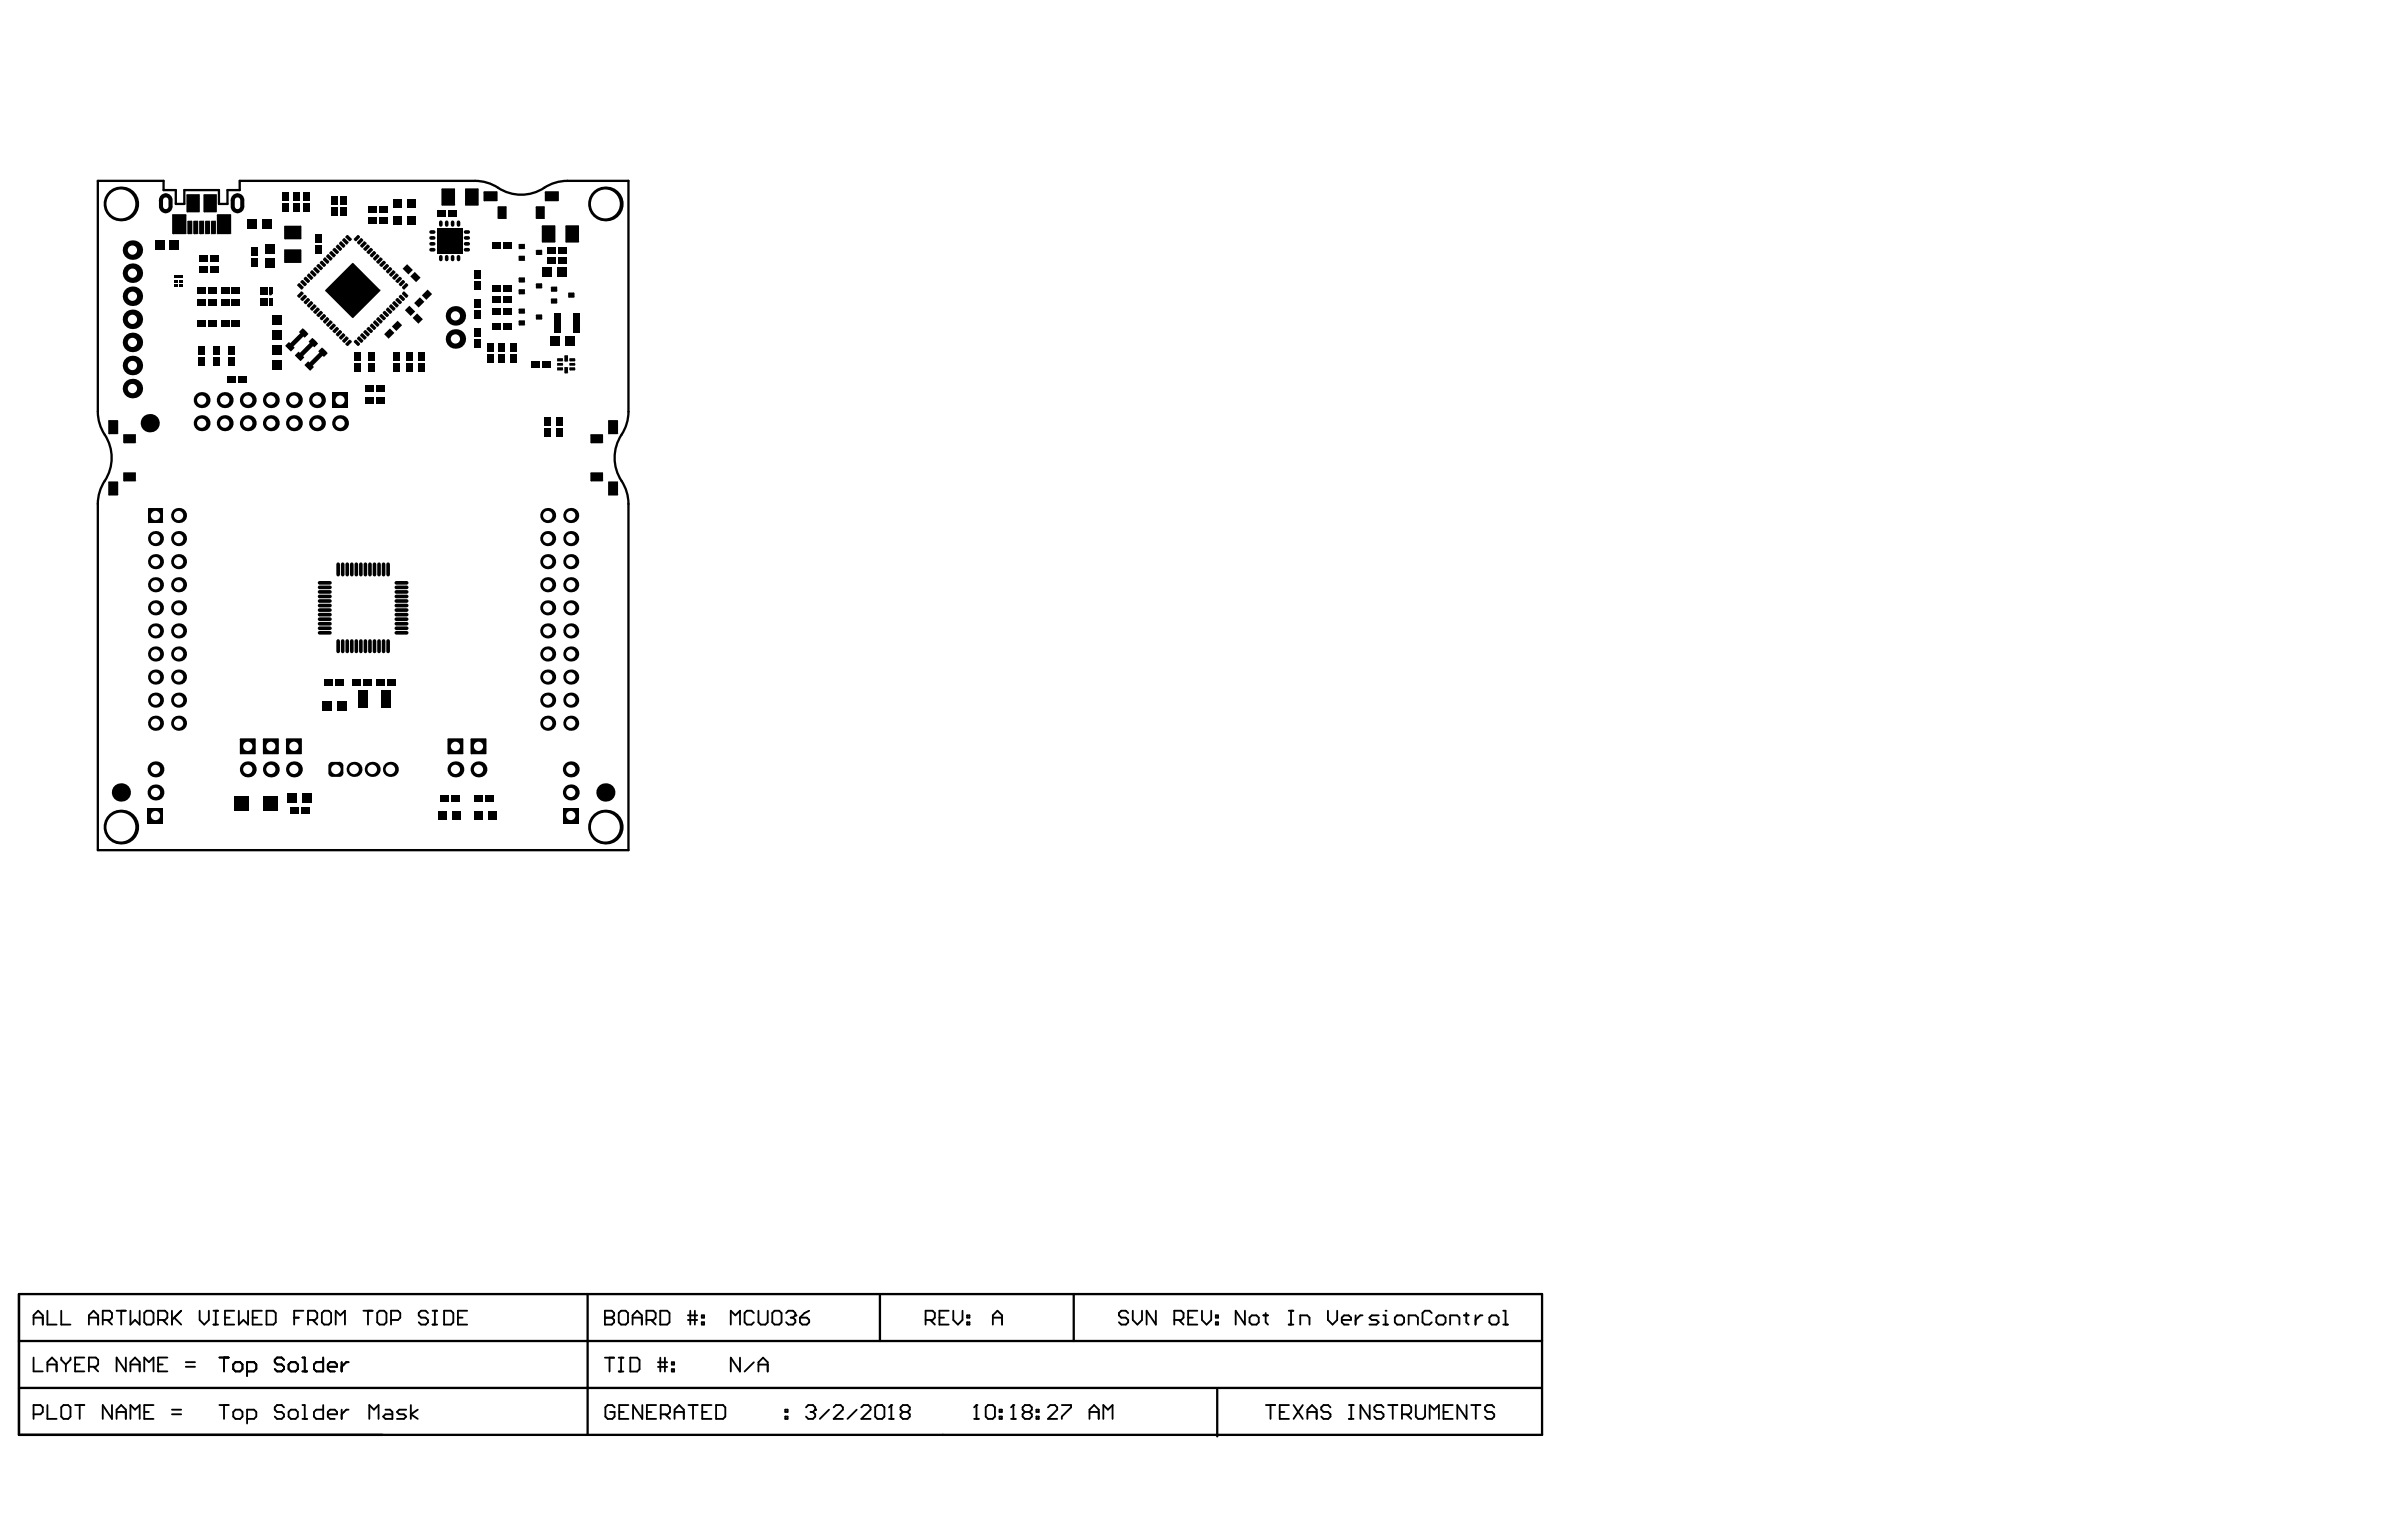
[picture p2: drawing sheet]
<svg xmlns="http://www.w3.org/2000/svg" width="432mm" height="279mm" viewBox="0 0 432 279" stroke-linecap="round" stroke-linejoin="round" font-family="sans-serif">
<path d="M17.7 32.8h12v1.7h2.2v2.5h1.5v-2.5h6.3v2.5h1.5v-2.5h2.3v-1.7h42.6a8.5 8.5 0 0 1 5 1.7 7.8 7.8 0 0 0 8.1-.8l1.8-.7 1.2-.2h11.7v41.8a8.5 8.5 0 0 1-1.7 5 7.8 7.8 0 0 0 .8 8.1l.7 1.8 .2 1.9v62.7h-96.2v-62.7a8.5 8.5 0 0 1 1.7-5 7.8 7.8 0 0 0-.7-8.1l-.7-1.8-.3-1.9zM3.4 234.6h276.1v25.6h-276.1zM106.5 234.6v25.6M159.5 234.6v8.5M194.6 234.6v8.5M3.4 251.7h276.1M3.4 243.1h276.1M220.7 251.9v8.5" fill="none" stroke="#000" stroke-width=".42"/>
<g fill="none" stroke="#000" stroke-width=".34">
<path d="M6.1 238.9h1.7M8.6 237.7v2.5h1.7M11.1 237.7v2.5h1.7M16.1 238.9h1.7M18.6 239.3h1.3l.4-.4v-.8l-.4-.4h-1.3v2.5M19.5 239.3l.8 .9M21.1 237.7h1.7M22 237.7v2.5M23.6 237.7v2.5l.9-.9 .8 .9v-2.5M26.6 237.7h.8l.4 .4v1.7l-.4 .4h-.8l-.4-.4v-1.7zM28.7 239.3h1.2l.4-.4v-.8l-.4-.4h-1.2v2.5M29.5 239.3l.8 .9"/>
<path d="M31.2 237.7v2.5M31.6 238.9l1.2 1.3M32.8 237.7l-1.6 1.6M36.2 237.7v1.6l.8 .9 .9-.9v-1.6M38.7 237.7h.8M39.1 237.7v2.5M40.8 238.9h.8M42.5 237.7h-1.7v2.5h1.7M43.3 237.7v2.5l.8-.9 .9 .9v-2.5M45.8 238.9h.8M47.5 237.7h-1.7v2.5h1.7M48.3 237.7h1.3l.4 .4v1.7l-.4 .4h-1.3z"/>
<path d="M53.3 238.9h.9M55 237.7h-1.7v2.5M55.8 239.3h1.3l.4-.4v-.8l-.4-.4h-1.3v2.5M56.7 239.3l.8 .9M58.8 237.7h.8l.4 .4v1.7l-.4 .4h-.8l-.5-.4v-1.7zM65.9 237.7h1.6M66.7 237.7v2.5M68.4 238.1l.4-.4h.8l.5 .4v1.7l-.5 .4h-.8l-.4-.4zM70.9 239.3h1.2l.5-.4v-.8l-.5-.4h-1.2v2.5M77.6 238.1l-.4-.4h-.9l-.4 .4v.4l.4 .4h.9l.4 .4v.5l-.4 .4h-.9l-.4-.4M78.4 237.7h.9M78.8 237.7v2.5"/>
<path d="M80.5 237.7h1.3l.4 .4v1.7l-.4 .4h-1.3zM83 238.9h.8M84.7 237.7h-1.7v2.5h1.7M109.7 237.7h1.2l.4 .4v.4l-.4 .4 .4 .4v.5l-.4 .4h-1.2zM109.7 238.9h1.2M112.2 238.1l.4-.4h.8l.4 .4v1.7l-.4 .4h-.8l-.4-.4zM114.7 238.9h1.6M117.2 239.3h1.2l.5-.4v-.8l-.5-.4h-1.2v2.5M118 239.3l.9 .9M119.7 237.7h1.2l.5 .4v1.7l-.5 .4h-1.2zM124.7 238.5h1.7M124.7 239.3h1.7"/>
<path d="M125.1 237.7v2.5M126 237.7v2.5M127.2 239.8h.4v.4h-.4zM127.2 238.5h.4v.4h-.4zM136.7 238.1l-.5-.4h-.8l-.4 .4v1.7l.4 .4h.8l.5-.4M137.5 237.7v2.1l.4 .4h.8l.5-.4v-2.1M140 238.1l.4-.4h.9l.4 .4v1.7l-.4 .4h-.9l-.4-.4zM142.5 238.1l.4-.4h.9l.4 .4v.4l-.4 .4M143.3 238.9h.5M143.8 238.9l.4 .4v.5l-.4 .4h-.9l-.4-.4M145 238.9h1.3l.4 .4v.5l-.4 .4h-.9l-.4-.4zM146.7 237.7l-.8 .4-.9 .8"/>
<path d="M167.8 239.3h1.2l.5-.4v-.8l-.5-.4h-1.2v2.5M168.6 239.3l.9 .9M170.3 238.9h.8M172 237.7h-1.7v2.5h1.7M172.8 237.7v1.6l.8 .9 .9-.9v-1.6M175.3 239.8h.4v.4h-.4zM175.3 238.5h.4v.4h-.4zM180 238.9h1.7M204.5 238.1l-.4-.4h-.8l-.5 .4v.4l.5 .4h.8l.4 .4v.5l-.4 .4h-.8l-.5-.4M205.3 237.7v1.6l.9 .9 .8-.9v-1.6M209.5 237.7v2.5l-1.6-2.5v2.5M212.9 239.3h1.2l.4-.4v-.8l-.4-.4h-1.2v2.5"/>
<path d="M213.7 239.3l.8 .9M215.4 238.9h.8M217.1 237.7h-1.7v2.5h1.7M217.9 237.7v1.6l.8 .9 .9-.9v-1.6M220.4 239.8h.4v.4h-.4zM220.4 238.5h.4v.4h-.4zM225.7 237.7v2.5l-1.7-2.5v2.5M226.9 238.5h.9l.4 .4v.9l-.4 .4h-.9l-.4-.4v-.9zM229 238.5h.9M229.4 238.1v1.7l.5 .4M233.6 237.7h.9M234 237.7v2.5"/>
<path d="M240.7 237.7v1.6l.9 .9 .8-.9v-1.6M243.2 239.3h1.7v-.4l-.4-.4h-.8l-.5 .4v.9l.5 .4h.8M245.7 238.5v1.7M247 238.5h-.4l-.9 .8M249.9 238.5h-1.2l-.5 .4 .5 .4h.8l.4 .5-.4 .4h-1.3M250.8 238.5h.4v1.7M253.3 238.5h.8l.4 .4v.9l-.4 .4h-.8l-.5-.4v-.9zM259.5 238.1l-.4-.4h-.8l-.4 .4v1.7l.4 .4h.8l.4-.4M260.8 238.5h.8l.4 .4v.9l-.4 .4h-.8l-.4-.4v-.9zM265.4 238.5h.8M265.8 238.1v1.7l.4 .4M267.5 238.5v1.7"/>
<path d="M268.7 238.5h-.4l-.8 .8M270.4 238.5h.8l.5 .4v.9l-.5 .4h-.8l-.4-.4v-.9zM272.5 237.7h.4v2.5M6.1 240.2v-1.7l.8-.8 .9 .8v1.7M6.1 246.1v2.6h1.7M6.1 256.4h1.2l.5-.4v-.8l-.5-.4h-1.2v2.5M8.6 248.7v-1.7l.8-.9 .9 .9v1.7M8.6 254.8v2.5h1.7M8.6 247.4h1.7M11.1 255.2l.4-.4h.9l.4 .4v1.7l-.4 .4h-.9l-.4-.4zM11.1 246.1v.5l.8 .8M11.9 247.4v1.3"/>
<path d="M12.8 246.1v.5l-.9 .8M13.6 254.8h1.7M13.6 247.4h.8M14.4 254.8v2.5M15.3 246.1h-1.7v2.6h1.7M16.1 247.8h1.3l.4-.4v-.8l-.4-.5h-1.3v2.6M16.1 240.2v-1.7l.9-.8 .8 .8v1.7M17 247.8l.8 .9M20.3 254.8v2.5l-1.7-2.5v2.5M21.1 257.3v-1.7l.9-.8 .8 .8v1.7M21.1 256h1.7M22.8 246.1v2.6l-1.7-2.6v2.6"/>
<path d="M23.6 248.7v-1.7l.9-.9 .8 .9v1.7M23.6 257.3v-2.5l.9 .8 .8-.8v2.5M23.6 247.4h1.7M26.2 256h.8M26.2 248.7v-2.6l.8 .9 .8-.9v2.6M27.8 254.8h-1.6v2.5h1.6M28.7 247.4h.8M30.3 246.1h-1.6v2.6h1.6M31.2 256.4h1.6M31.2 255.6h1.6M33.7 247.8h1.7M33.7 247h1.7"/>
<path d="M38.7 240.2h.8M39.8 254.8h1.6M39.8 246.1h1.6M40.6 246.1v2.6M40.6 254.8v2.5M42.3 247.4l.4-.4h.8l.5 .4v.8l-.5 .5h-.8l-.4-.5zM42.7 255.6h.8l.5 .4v.9l-.5 .4h-.8l-.4-.4v-.9zM44.8 257.3h1.2l.5-.4v-.9l-.5-.4h-1.2v2.5M44.8 248.7h1.2l.5-.5v-.8l-.5-.4h-1.2v2.5M51.5 255.2l-.4-.4h-.9l-.4 .4v.4l.4 .4h.9l.4 .4v.5l-.4 .4h-.9l-.4-.4M51.5 246.6l-.4-.5h-.9l-.4 .5v.4l.4 .4h.9l.4 .4v.4l-.4 .5h-.9l-.4-.5M52.3 247.4l.4-.4h.9l.4 .4v.8l-.4 .5h-.9l-.4-.5z"/>
<path d="M52.7 255.6h.9l.4 .4v.9l-.4 .4h-.9l-.4-.4v-.9zM54.8 254.8h.4v2.5M54.8 257.3h.9M54.8 248.7h.9M54.8 246.1h.4v2.6M58.6 254.8v2.5h-1.3l-.4-.4v-.9l.4-.4h1.3M58.6 246.1v2.6h-1.3l-.4-.5v-.8l.4-.4h1.3M59.4 256.4h1.7v-.4l-.4-.4h-.9l-.4 .4v.9l.4 .4h.9M59.4 247.8h1.7v-.4l-.4-.4h-.9l-.4 .4v.8l.4 .5h.9M60.9 240.2v-2.5l.8 .8 .8-.8v2.5M61.9 247v1.7M61.9 255.6v1.7"/>
<path d="M63.2 255.6h-.4l-.9 .8M63.2 247h-.4l-.9 .8M66.9 257.3v-2.5l.9 .8 .8-.8v2.5M69.9 255.6h.8l.4 .4v1.3h-1.2l-.4-.4 .4-.5h1.2M73.6 255.6h-1.2l-.4 .4 .4 .4h.8l.4 .5-.4 .4h-1.2M74.5 254.8v2.5M75.7 255.6l-1.2 .8 1.2 .9M78.4 240.2h.9M109.7 246.2h1.6M110.5 246.2v2.5M111.4 255.2l-.4-.4h-.8l-.5 .4v1.7l.5 .4h.8l.4-.4v-.9h-.8M112.2 248.7h.8"/>
<path d="M112.2 246.2h.8M112.3 256h.8M112.6 246.2v2.5M113.9 254.8h-1.6v2.5h1.6M114.3 246.2h1.2l.4 .4v1.7l-.4 .4h-1.2zM114.7 240.2v-1.7l.8-.8 .8 .8v1.7M116.4 254.8v2.5l-1.6-2.5v2.5M117.3 256h.8M118.9 254.8h-1.6v2.5h1.6M119.3 247h1.6M119.3 247.8h1.6M119.7 246.2v2.5"/>
<path d="M119.8 256.4h1.2l.4-.4v-.8l-.4-.4h-1.2v2.5M120.5 246.2v2.5M120.6 256.4l.8 .9M121.8 248.3h.4v.4h-.4zM121.8 247h.4v.4h-.4zM122.3 256h1.7M122.3 257.3v-1.7l.8-.8 .9 .8v1.7M124.8 254.8h1.7M125.6 254.8v2.5M127.3 256h.8M129 254.8h-1.7v2.5h1.7M129.8 254.8h1.3l.4 .4v1.7l-.4 .4h-1.3z"/>
<path d="M132.5 240.2v-2.5l.8 .8 .8-.8v2.5M134.1 246.2v2.5l-1.6-2.5v2.5M136.7 247l-1.7 1.7M137.5 248.7v-1.7l.8-.8 .9 .8v1.7M137.5 247.4h1.7M142.4 256.9h.4v.4h-.4zM142.4 255.6h.4v.4h-.4zM146.1 255.2l.4-.4h.9l.4 .4v.4l-.4 .4M146.9 256h.5M147.4 256l.4 .4v.5l-.4 .4h-.9l-.4-.4M150.3 255.6l-1.7 1.7M151.1 255.2l.4-.4h.9l.4 .4v.4l-1.7 1.7h1.7"/>
<path d="M155.3 255.6l-1.7 1.7M156.1 255.2l.5-.4h.8l.4 .4v.4l-1.7 1.7h1.7M158.6 255.2l.5-.4h.8l.4 .4v1.7l-.4 .4h-.8l-.5-.4zM161.2 257.3h.8M161.2 255.2l.4-.4v2.5M163.7 256l-.5-.4v-.4l.5-.4h.8l.4 .4v.4l-.4 .4M163.7 256l-.5 .4v.5l.5 .4h.8l.4-.4v-.5l-.4-.4M163.7 256h.8M176.6 257.3h.8M176.6 255.2l.4-.4v2.5M178.7 255.2l.4-.4h.8l.5 .4v1.7l-.5 .4h-.8l-.4-.4zM180 240.2v-1.7l.8-.8 .9 .8v1.7"/>
<path d="M181.2 256.9h.4v.4h-.4zM181.2 255.6h.4v.4h-.4zM183.3 257.3h.8M183.3 255.2l.4-.4v2.5M185.8 256l-.4-.4v-.4l.4-.4h.8l.4 .4v.4l-.4 .4M185.8 256l-.4 .4v.5l.4 .4h.8l.4-.4v-.5l-.4-.4M185.8 256h.8M187.9 256.9h.4v.4h-.4zM187.9 255.6h.4v.4h-.4zM190 255.2l.4-.4h.8l.4 .4v.4l-1.6 1.7h1.6M192.5 254.8h1.7v.4l-1.7 1.7v.4M197.5 256h1.7"/>
<path d="M197.5 257.3v-1.7l.8-.8 .9 .8v1.7M200 257.3v-2.5l.8 .8 .9-.8v2.5M229.5 254.8h1.7M230.3 254.8v2.5M232 256h.8M233.6 240.2h.9M233.7 254.8h-1.7v2.5h1.7M234.5 254.8l1.7 2.5M235.7 240.2v-1.7h1.3l.4 .4v1.3M236.2 254.8l-1.7 2.5M237 256h1.7M237 257.3v-1.7l.8-.8 .9 .8v1.7"/>
<path d="M241.2 255.2l-.4-.4h-.9l-.4 .4v.4l.4 .4h.9l.4 .4v.5l-.4 .4h-.9l-.4-.4M244.5 254.8h.9M244.5 257.3h.9M244.9 254.8v2.5M248.3 254.8v2.5l-1.7-2.5v2.5M250.8 240.2h.8M250.8 255.2l-.4-.4h-.9l-.4 .4v.4l.4 .4h.9l.4 .4v.5l-.4 .4h-.9l-.4-.4M251.6 254.8h1.7M252.5 254.8v2.5M254.1 256.4h1.3l.4-.4v-.8l-.4-.4h-1.3v2.5M255 256.4l.8 .9M255.4 240.2v-1.7h1.2l.4 .4v1.3"/>
<path d="M256.7 254.8v2.1l.4 .4h.8l.4-.4v-2.1M259.2 257.3v-2.5l.8 .8 .8-.8v2.5M261.7 256h.8M262.9 240.2v-1.7h1.2l.5 .4v1.3M263.3 254.8h-1.6v2.5h1.6M265.9 254.8v2.5l-1.7-2.5v2.5M266.7 254.8h1.7M267.5 254.8v2.5M270.9 255.2l-.4-.4h-.9l-.4 .4v.4l.4 .4h.9l.4 .4v.5l-.4 .4h-.9l-.4-.4M272.5 240.2h.8"/>
</g>
<g fill="#000">
<path d="M48.8 53.2l.5-.1 .1 .2-.2 .2-.3 .1zM54.8 59.6l1.1 .9-.7 .7-1-1zM52.3 62.1l1.1 .9-.7 .7-1-1zM54.1 63.8l1 1-.6 .7-1-1zM55.8 65.6l1.1 .9-.7 .7-1-1zM56.6 61.3l1 1-.6 .7-1-1zM58.3 63l1.1 1-.7 .7-1-1z"/>
<circle cx="32.4" cy="131.1" r="1.36"/>
<circle cx="109.7" cy="238.9" r=".17"/>
<circle cx="144.2" cy="238.5" r=".17"/>
<circle cx="251.2" cy="237.7" r=".17"/>
<circle cx="147.8" cy="255.6" r=".17"/>
<circle cx="161.6" cy="254.8" r=".17"/>
<circle cx="177" cy="254.8" r=".17"/>
<circle cx="183.7" cy="254.8" r=".17"/>
</g>
<circle cx="32.4" cy="131.1" r=".84" fill="#fff"/>
<circle cx="32.4" cy="114.4" r="1.36" fill="#000"/>
<circle cx="32.4" cy="114.4" r=".84" fill="#fff"/>
<circle cx="32.4" cy="97.7" r="1.36" fill="#000"/>
<circle cx="32.4" cy="97.7" r=".84" fill="#fff"/>
<path d="M102 146.4h2.9v2.9h-2.9z" fill-rule="evenodd" fill="#000"/>
<circle cx="103.5" cy="147.9" r=".84" fill="#fff"/>
<circle cx="103.5" cy="131.1" r="1.36" fill="#000"/>
<circle cx="103.5" cy="131.1" r=".84" fill="#fff"/>
<circle cx="99.3" cy="131.1" r="1.36" fill="#000"/>
<circle cx="99.3" cy="131.1" r=".84" fill="#fff"/>
<circle cx="103.5" cy="114.4" r="1.36" fill="#000"/>
<circle cx="103.5" cy="114.4" r=".84" fill="#fff"/>
<circle cx="99.3" cy="114.4" r="1.36" fill="#000"/>
<circle cx="99.3" cy="114.4" r=".84" fill="#fff"/>
<circle cx="103.5" cy="97.7" r="1.36" fill="#000"/>
<circle cx="103.5" cy="97.7" r=".84" fill="#fff"/>
<circle cx="99.3" cy="97.7" r="1.36" fill="#000"/>
<circle cx="99.3" cy="97.7" r=".84" fill="#fff"/>
<circle cx="21.9" cy="150" r="3.1" fill="#000"/>
<circle cx="21.9" cy="150" r="2.61" fill="#fff"/>
<circle cx="24" cy="66.3" r="1.76" fill="#000"/>
<circle cx="24" cy="66.3" r=".84" fill="#fff"/>
<circle cx="24" cy="70.5" r="1.76" fill="#000"/>
<circle cx="24" cy="70.5" r=".84" fill="#fff"/>
<circle cx="24" cy="49.5" r="1.76" fill="#000"/>
<circle cx="24" cy="49.5" r=".84" fill="#fff"/>
<circle cx="24" cy="53.7" r="1.76" fill="#000"/>
<circle cx="24" cy="53.7" r=".84" fill="#fff"/>
<circle cx="24" cy="57.9" r="1.76" fill="#000"/>
<circle cx="24" cy="57.9" r=".84" fill="#fff"/>
<circle cx="24" cy="45.3" r="1.76" fill="#000"/>
<circle cx="24" cy="45.3" r=".84" fill="#fff"/>
<circle cx="32.4" cy="122.8" r="1.36" fill="#000"/>
<circle cx="32.4" cy="122.8" r=".84" fill="#fff"/>
<circle cx="32.4" cy="118.6" r="1.36" fill="#000"/>
<circle cx="32.4" cy="118.6" r=".84" fill="#fff"/>
<circle cx="32.4" cy="110.2" r="1.36" fill="#000"/>
<circle cx="32.4" cy="110.2" r=".84" fill="#fff"/>
<circle cx="32.4" cy="106" r="1.36" fill="#000"/>
<circle cx="32.4" cy="106" r=".84" fill="#fff"/>
<circle cx="32.4" cy="93.5" r="1.36" fill="#000"/>
<circle cx="32.4" cy="93.5" r=".84" fill="#fff"/>
<circle cx="36.6" cy="76.7" r="1.45" fill="#000"/>
<circle cx="36.6" cy="76.7" r=".84" fill="#fff"/>
<circle cx="36.6" cy="72.5" r="1.45" fill="#000"/>
<circle cx="36.6" cy="72.5" r=".84" fill="#fff"/>
<path d="M30 35l1.3 1.3v1.1l-1.3 1.3-1.2-1.3v-1.1z" fill-rule="evenodd" fill="#000"/>
<g fill="#000">
<path d="M30 37.4h1.3zM30 37.4h1.3a1.24 1.24 0 0 1-1.3 1.3z"/>
<path d="M30 35v1.3zM30 35a1.24 1.24 0 0 1 1.3 1.3h-1.3z"/>
<path d="M28.8 36.3h1.2zM29.3 35.3l.7-.3v1.3h-1.2l.1-.4z"/>
<path d="M30 37.4v1.3zM28.8 37.4h1.2v1.3a1.24 1.24 0 0 1-1.2-1.3z"/>
<circle cx="53.3" cy="139.5" r="1.45"/>
</g>
<path d="M30 36.3v1.1" fill="none" stroke="#fff" stroke-width=".99"/>
<circle cx="53.3" cy="139.5" r=".84" fill="#fff"/>
<path d="M52 133.9h2.6l.1 .1v2.6l-.1 .2h-2.6l-.2-.2v-2.6z" fill-rule="evenodd" fill="#000"/>
<g fill="#000">
<path d="M51.8 134h.2zM51.9 133.9h.1v.1h-.2z"/>
<path d="M52 136.6v.2zM51.8 136.6h.2v.2z"/>
<path d="M54.6 136.6h.1zM54.6 136.6h.1l-.1 .2z"/>
<path d="M54.6 133.9v.1zM54.6 133.9l.1 .1h-.1z"/>
</g>
<circle cx="53.3" cy="135.3" r=".84" fill="#fff"/>
<circle cx="49.1" cy="139.5" r="1.45" fill="#000"/>
<circle cx="49.1" cy="139.5" r=".84" fill="#fff"/>
<path d="M47.8 133.9h2.6l.1 .1v2.6l-.1 .2h-2.6l-.1-.2v-2.6z" fill-rule="evenodd" fill="#000"/>
<g fill="#000">
<path d="M47.7 134h.1zM47.7 133.9h.1v.1h-.1z"/>
<path d="M47.8 136.6v.2zM47.7 136.6h.1v.2z"/>
<path d="M50.4 136.6h.1zM50.4 136.6h.1l-.1 .2z"/>
<path d="M50.4 133.9v.1zM50.4 133.9l.1 .1h-.1z"/>
</g>
<circle cx="49.1" cy="135.3" r=".84" fill="#fff"/>
<circle cx="44.9" cy="139.5" r="1.45" fill="#000"/>
<circle cx="44.9" cy="139.5" r=".84" fill="#fff"/>
<path d="M43.6 133.9h2.6l.2 .1v2.6l-.2 .2h-2.6l-.1-.2v-2.6z" fill-rule="evenodd" fill="#000"/>
<g fill="#000">
<path d="M43.5 134h.1zM43.5 133.9h.1v.1h-.1z"/>
<path d="M43.6 136.6v.2zM43.5 136.6h.1v.2z"/>
<path d="M46.2 136.6h.2zM46.2 136.6h.2l-.2 .2z"/>
<path d="M46.2 133.9v.1zM46.2 133.9l.2 .1h-.2z"/>
</g>
<circle cx="44.9" cy="135.3" r=".84" fill="#fff"/>
<circle cx="44.9" cy="76.7" r="1.45" fill="#000"/>
<circle cx="44.9" cy="76.7" r=".84" fill="#fff"/>
<circle cx="49.1" cy="76.7" r="1.45" fill="#000"/>
<circle cx="49.1" cy="76.7" r=".84" fill="#fff"/>
<circle cx="53.3" cy="76.7" r="1.45" fill="#000"/>
<circle cx="53.3" cy="76.7" r=".84" fill="#fff"/>
<circle cx="44.9" cy="72.5" r="1.45" fill="#000"/>
<circle cx="44.9" cy="72.5" r=".84" fill="#fff"/>
<circle cx="49.1" cy="72.5" r="1.45" fill="#000"/>
<circle cx="49.1" cy="72.5" r=".84" fill="#fff"/>
<circle cx="53.3" cy="72.5" r="1.45" fill="#000"/>
<circle cx="53.3" cy="72.5" r=".84" fill="#fff"/>
<path d="M60.3 138.1h1.2l.7 .8v1.2l-.7 .8h-1.2l-.8-.8v-1.2z" fill-rule="evenodd" fill="#000"/>
<g fill="#000">
<path d="M59.5 138.9h.8zM59.7 138.4l.6-.3v.8h-.8z"/>
<path d="M61.5 138.1v.8zM61.5 138.1a.72 .72 0 0 1 .7 .8h-.7z"/>
<path d="M60.3 140.1v.8zM59.5 140.1h.8v.8a.72 .72 0 0 1-.8-.8z"/>
<path d="M61.5 140.1h.7zM61.5 140.1h.7a.72 .72 0 0 1-.7 .8z"/>
</g>
<circle cx="60.9" cy="139.5" r=".86" fill="#fff"/>
<circle cx="64.2" cy="139.5" r="1.36" fill="#000"/>
<circle cx="64.2" cy="139.5" r=".86" fill="#fff"/>
<circle cx="57.5" cy="76.7" r="1.45" fill="#000"/>
<circle cx="57.5" cy="76.7" r=".84" fill="#fff"/>
<circle cx="61.6" cy="76.7" r="1.45" fill="#000"/>
<circle cx="61.6" cy="76.7" r=".84" fill="#fff"/>
<circle cx="57.5" cy="72.5" r="1.45" fill="#000"/>
<circle cx="57.5" cy="72.5" r=".84" fill="#fff"/>
<path d="M60.2 71.1h2.9v2.9h-2.9z" fill-rule="evenodd" fill="#000"/>
<circle cx="61.6" cy="72.5" r=".84" fill="#fff"/>
<circle cx="70.8" cy="139.5" r="1.36" fill="#000"/>
<circle cx="70.8" cy="139.5" r=".86" fill="#fff"/>
<circle cx="86.7" cy="139.5" r="1.45" fill="#000"/>
<circle cx="86.7" cy="139.5" r=".84" fill="#fff"/>
<path d="M85.5 133.9h2.5l.2 .1v2.6l-.2 .2h-2.5l-.2-.2v-2.6z" fill-rule="evenodd" fill="#000"/>
<g fill="#000">
<path d="M85.3 134h.2zM85.3 133.9h.2v.1h-.2z"/>
<path d="M85.5 136.6v.2zM85.3 136.6h.2v.2z"/>
<path d="M88 136.6h.2zM88 136.6h.2l-.2 .2z"/>
<path d="M88 133.9v.1zM88 133.9l.2 .1h-.2z"/>
</g>
<circle cx="86.7" cy="135.3" r=".84" fill="#fff"/>
<circle cx="103.5" cy="143.7" r="1.45" fill="#000"/>
<circle cx="103.5" cy="143.7" r=".84" fill="#fff"/>
<circle cx="103.5" cy="139.5" r="1.45" fill="#000"/>
<circle cx="103.5" cy="139.5" r=".84" fill="#fff"/>
<circle cx="103.5" cy="122.8" r="1.36" fill="#000"/>
<circle cx="103.5" cy="122.8" r=".84" fill="#fff"/>
<circle cx="103.5" cy="118.6" r="1.36" fill="#000"/>
<circle cx="103.5" cy="118.6" r=".84" fill="#fff"/>
<circle cx="99.3" cy="122.8" r="1.36" fill="#000"/>
<circle cx="99.3" cy="122.8" r=".84" fill="#fff"/>
<circle cx="99.3" cy="118.6" r="1.36" fill="#000"/>
<circle cx="99.3" cy="118.6" r=".84" fill="#fff"/>
<circle cx="103.5" cy="110.2" r="1.36" fill="#000"/>
<circle cx="103.5" cy="110.2" r=".84" fill="#fff"/>
<circle cx="103.5" cy="106" r="1.36" fill="#000"/>
<circle cx="103.5" cy="106" r=".84" fill="#fff"/>
<circle cx="99.3" cy="110.2" r="1.36" fill="#000"/>
<circle cx="99.3" cy="110.2" r=".84" fill="#fff"/>
<circle cx="99.3" cy="106" r="1.36" fill="#000"/>
<circle cx="99.3" cy="106" r=".84" fill="#fff"/>
<circle cx="103.5" cy="93.5" r="1.36" fill="#000"/>
<circle cx="103.5" cy="93.5" r=".84" fill="#fff"/>
<circle cx="99.3" cy="93.5" r="1.36" fill="#000"/>
<circle cx="99.3" cy="93.5" r=".84" fill="#fff"/>
<circle cx="24" cy="62.1" r="1.76" fill="#000"/>
<circle cx="24" cy="62.1" r=".84" fill="#fff"/>
<circle cx="21.9" cy="37" r="3.1" fill="#000"/>
<circle cx="21.9" cy="37" r="2.61" fill="#fff"/>
<circle cx="32.4" cy="126.9" r="1.36" fill="#000"/>
<circle cx="32.4" cy="126.9" r=".84" fill="#fff"/>
<circle cx="32.4" cy="101.8" r="1.36" fill="#000"/>
<circle cx="32.4" cy="101.8" r=".84" fill="#fff"/>
<circle cx="103.5" cy="126.9" r="1.36" fill="#000"/>
<circle cx="103.5" cy="126.9" r=".84" fill="#fff"/>
<circle cx="99.3" cy="126.9" r="1.36" fill="#000"/>
<circle cx="99.3" cy="126.9" r=".84" fill="#fff"/>
<circle cx="103.5" cy="101.8" r="1.36" fill="#000"/>
<circle cx="103.5" cy="101.8" r=".84" fill="#fff"/>
<circle cx="99.3" cy="101.8" r="1.36" fill="#000"/>
<circle cx="99.3" cy="101.8" r=".84" fill="#fff"/>
<path d="M26.7 146.4h2.9v2.9h-2.9z" fill-rule="evenodd" fill="#000"/>
<circle cx="28.2" cy="147.9" r=".84" fill="#fff"/>
<circle cx="28.2" cy="131.1" r="1.36" fill="#000"/>
<circle cx="28.2" cy="131.1" r=".84" fill="#fff"/>
<circle cx="28.2" cy="114.4" r="1.36" fill="#000"/>
<circle cx="28.2" cy="114.4" r=".84" fill="#fff"/>
<circle cx="28.2" cy="97.7" r="1.36" fill="#000"/>
<circle cx="28.2" cy="97.7" r=".84" fill="#fff"/>
<circle cx="28.2" cy="143.7" r="1.45" fill="#000"/>
<circle cx="28.2" cy="143.7" r=".84" fill="#fff"/>
<circle cx="28.2" cy="139.5" r="1.45" fill="#000"/>
<circle cx="28.2" cy="139.5" r=".84" fill="#fff"/>
<circle cx="28.2" cy="122.8" r="1.36" fill="#000"/>
<circle cx="28.2" cy="122.8" r=".84" fill="#fff"/>
<circle cx="28.2" cy="118.6" r="1.36" fill="#000"/>
<circle cx="28.2" cy="118.6" r=".84" fill="#fff"/>
<circle cx="28.2" cy="110.2" r="1.36" fill="#000"/>
<circle cx="28.2" cy="110.2" r=".84" fill="#fff"/>
<circle cx="28.2" cy="106" r="1.36" fill="#000"/>
<circle cx="28.2" cy="106" r=".84" fill="#fff"/>
<path d="M27 92.1h2.4l.1 .2v2.4l-.1 .1h-2.4l-.2-.1v-2.4z" fill-rule="evenodd" fill="#000"/>
<g fill="#000">
<path d="M26.8 92.3h.2zM26.9 92.2l.1-.1v.2h-.2z"/>
<path d="M27 94.7v.1zM26.8 94.7h.2v.1z"/>
<path d="M29.4 94.7h.1zM29.4 94.7h.1l-.1 .1z"/>
<path d="M29.4 92.1v.2zM29.4 92.1l.1 .2h-.1z"/>
</g>
<circle cx="28.2" cy="93.5" r=".84" fill="#fff"/>
<circle cx="40.7" cy="76.7" r="1.45" fill="#000"/>
<circle cx="40.7" cy="76.7" r=".84" fill="#fff"/>
<circle cx="40.7" cy="72.5" r="1.45" fill="#000"/>
<circle cx="40.7" cy="72.5" r=".84" fill="#fff"/>
<path d="M43.1 35l1.2 1.3v1.1l-1.2 1.3-1.3-1.3v-1.1z" fill-rule="evenodd" fill="#000"/>
<g fill="#000">
<path d="M43.1 37.4h1.2zM43.1 37.4h1.2a1.24 1.24 0 0 1-1.2 1.3z"/>
<path d="M43.1 35v1.3zM43.1 35a1.24 1.24 0 0 1 1.2 1.3h-1.2z"/>
<path d="M41.8 36.3h1.3zM42.3 35.3l.8-.3v1.3h-1.3l.1-.4z"/>
<path d="M43.1 37.4v1.3zM41.8 37.4h1.3v1.3a1.24 1.24 0 0 1-1.3-1.3z"/>
<circle cx="82.6" cy="139.5" r="1.45"/>
</g>
<path d="M43.1 36.3v1.1" fill="none" stroke="#fff" stroke-width=".99"/>
<circle cx="82.6" cy="139.5" r=".84" fill="#fff"/>
<path d="M81.3 133.9h2.5l.2 .1v2.6l-.2 .2h-2.5l-.2-.2v-2.6z" fill-rule="evenodd" fill="#000"/>
<g fill="#000">
<path d="M81.1 134h.2zM81.2 133.9h.1v.1h-.2z"/>
<path d="M81.3 136.6v.2zM81.1 136.6h.2v.2z"/>
<path d="M83.8 136.6h.2zM83.8 136.6h.2l-.2 .2z"/>
<path d="M83.8 133.9v.1zM83.8 133.9l.2 .1h-.2z"/>
</g>
<circle cx="82.6" cy="135.3" r=".84" fill="#fff"/>
<circle cx="67.5" cy="139.5" r="1.36" fill="#000"/>
<circle cx="67.5" cy="139.5" r=".86" fill="#fff"/>
<circle cx="82.6" cy="57.3" r="1.76" fill="#000"/>
<circle cx="82.6" cy="57.3" r=".84" fill="#fff"/>
<circle cx="109.7" cy="150" r="3.1" fill="#000"/>
<circle cx="109.7" cy="150" r="2.61" fill="#fff"/>
<circle cx="28.2" cy="126.9" r="1.36" fill="#000"/>
<circle cx="28.2" cy="126.9" r=".84" fill="#fff"/>
<circle cx="28.2" cy="101.8" r="1.36" fill="#000"/>
<circle cx="28.2" cy="101.8" r=".84" fill="#fff"/>
<circle cx="82.6" cy="61.5" r="1.76" fill="#000"/>
<circle cx="82.6" cy="61.5" r=".84" fill="#fff"/>
<circle cx="109.7" cy="37" r="3.1" fill="#000"/>
<circle cx="109.7" cy="37" r="2.61" fill="#fff"/>
<g fill="#000">
<path d="M31.4 38.8h2.2l.2 .2v3.3l-.2 .2h-2.2l-.2-.2v-3.3z" fill-rule="evenodd"/>
<path d="M33.8 35.4l.2-.2h2.1l.1 .2v2.9l-.1 .2h-2.1l-.2-.2z" fill-rule="evenodd"/>
<path d="M36.9 35.4l.1-.2h2.1l.2 .2v2.9l-.2 .2h-2.1l-.1-.2z" fill-rule="evenodd"/>
<path d="M39.5 38.8h2.2l.2 .2v3.3l-.2 .2h-2.2l-.2-.2v-3.3z" fill-rule="evenodd"/>
<path d="M51.2 36.8h1.2v1.5h-1.2z" fill-rule="evenodd"/>
<path d="M51.2 34.8h1.2v1.5h-1.2z" fill-rule="evenodd"/>
<path d="M53.1 36.8h1.2v1.5h-1.2z" fill-rule="evenodd"/>
<path d="M53.1 34.8h1.2v1.5h-1.2z" fill-rule="evenodd"/>
<path d="M55 36.8h1.2v1.5h-1.2z" fill-rule="evenodd"/>
<path d="M55 34.8h1.2v1.5h-1.2z" fill-rule="evenodd"/>
<path d="M60 37.6h1.2v1.5h-1.2z" fill-rule="evenodd"/>
<path d="M60 35.7h1.2v1.4h-1.2z" fill-rule="evenodd"/>
<path d="M61.7 37.6h1.1v1.5h-1.1z" fill-rule="evenodd"/>
<path d="M61.7 35.7h1.1v1.4h-1.1z" fill-rule="evenodd"/>
<path d="M66.8 39.3h1.5v1.2h-1.5z" fill-rule="evenodd"/>
<path d="M66.8 37.4h1.5v1.2h-1.5z" fill-rule="evenodd"/>
<path d="M68.8 39.3h1.5v1.2h-1.5z" fill-rule="evenodd"/>
<path d="M68.8 37.4h1.5v1.2h-1.5z" fill-rule="evenodd"/>
<path d="M71.4 36.2h1.5v1.5h-1.5z" fill-rule="evenodd"/>
<path d="M71.4 39.2h1.5v1.4h-1.5z" fill-rule="evenodd"/>
<path d="M73.9 36.2h1.4v1.5h-1.4z" fill-rule="evenodd"/>
<path d="M73.9 39.2h1.4v1.4h-1.4z" fill-rule="evenodd"/>
<path d="M79.4 38.1h1.4v1.1h-1.4z" fill-rule="evenodd"/>
<path d="M80.2 34.2h2.1l.2 .1v2.8l-.2 .2h-2.1l-.2-.2v-2.8z" fill-rule="evenodd"/>
<path d="M81.3 38.1h1.5v1.1h-1.5z" fill-rule="evenodd"/>
<path d="M84.5 34.2h2.1l.2 .1v2.8l-.2 .2h-2.1l-.2-.2v-2.8z" fill-rule="evenodd"/>
<path d="M87.8 34.7h2.2l.2 .1v1.5l-.2 .2h-2.2l-.2-.2v-1.5z" fill-rule="evenodd"/>
<path d="M90.4 37.4h1.3l.1 .2v1.9l-.1 .2h-1.3l-.2-.2v-1.9z" fill-rule="evenodd"/>
<path d="M97.3 37.4h1.3l.2 .2v1.9l-.2 .2h-1.3l-.2-.2v-1.9z" fill-rule="evenodd"/>
<path d="M98.9 34.7h2.2l.2 .1v1.5l-.2 .2h-2.2l-.1-.2v-1.5z" fill-rule="evenodd"/>
<path d="M28.1 43.6h1.8v1.8h-1.8z" fill-rule="evenodd"/>
<path d="M31.5 51.6h.7v.5h-.7z" fill-rule="evenodd"/>
<path d="M31.5 50.7h.7v.5h-.7z" fill-rule="evenodd"/>
<path d="M31.5 49.9h.8v.5h-.8z" fill-rule="evenodd"/>
<path d="M30.7 43.6h1.8v1.8h-1.8z" fill-rule="evenodd"/>
<path d="M32.5 51.6h.7v.5h-.7z" fill-rule="evenodd"/>
<path d="M32.5 49.9h.7v.5h-.7z" fill-rule="evenodd"/>
<path d="M32.5 50.7h.7v.5h-.7z" fill-rule="evenodd"/>
<path d="M34.1 40h.6l.2 .2v2.1l-.2 .2h-.6l-.1-.2v-2.1z" fill-rule="evenodd"/>
<path d="M35.9 58.2h1.5v1.1h-1.5z" fill-rule="evenodd"/>
<path d="M35.9 54.2h1.5v1.1h-1.5z" fill-rule="evenodd"/>
<path d="M35.9 52.1h1.5v1.1h-1.5z" fill-rule="evenodd"/>
<path d="M35 40.2l.2-.2h.6l.1 .2v2.1l-.1 .2h-.6l-.2-.2z" fill-rule="evenodd"/>
<path d="M36.1 46.2h1.5v1.2h-1.5z" fill-rule="evenodd"/>
<path d="M36.1 48.3h1.5v1.2h-1.5z" fill-rule="evenodd"/>
<path d="M36.3 40h.5l.2 .2v2.1l-.2 .2h-.5l-.2-.2v-2.1z" fill-rule="evenodd"/>
<path d="M37.8 58.2h1.5v1.1h-1.5z" fill-rule="evenodd"/>
<path d="M37.8 54.2h1.5v1.1h-1.5z" fill-rule="evenodd"/>
<path d="M37.8 52.1h1.5v1.1h-1.5z" fill-rule="evenodd"/>
<path d="M38.1 46.2h1.4v1.2h-1.4z" fill-rule="evenodd"/>
<path d="M38.1 48.3h1.4v1.2h-1.4z" fill-rule="evenodd"/>
<path d="M37.2 40.2l.1-.2h.6l.2 .2v2.1l-.2 .2h-.6l-.1-.2z" fill-rule="evenodd"/>
<path d="M38.4 40h.6l.1 .2v2.1l-.1 .2h-.6l-.2-.2v-2.1z" fill-rule="evenodd"/>
<path d="M40.1 54.2h1.4v1.1h-1.4z" fill-rule="evenodd"/>
<path d="M40.1 58.2h1.4v1.1h-1.4z" fill-rule="evenodd"/>
<path d="M40.1 52.1h1.4v1.1h-1.4z" fill-rule="evenodd"/>
<path d="M42 54.2h1.5v1.1h-1.5z" fill-rule="evenodd"/>
<path d="M42 58.2h1.5v1.1h-1.5z" fill-rule="evenodd"/>
<path d="M42 52.1h1.5v1.1h-1.5z" fill-rule="evenodd"/>
<path d="M44.8 39.7h1.8v1.7h-1.8z" fill-rule="evenodd"/>
<path d="M45.6 46.8h1.1v1.5h-1.1z" fill-rule="evenodd"/>
<path d="M45.6 44.9h1.1v1.5h-1.1z" fill-rule="evenodd"/>
<path d="M47.2 54h.5v1.4h-.5z" fill-rule="evenodd"/>
<path d="M47.4 39.7h1.8v1.7h-1.8z" fill-rule="evenodd"/>
<path d="M47.2 52.1h.5v1.3h-.5z" fill-rule="evenodd"/>
<path d="M48 54h.6v1.4h-.6z" fill-rule="evenodd"/>
<path d="M48 46.8h1.8v1.8h-1.8z" fill-rule="evenodd"/>
<path d="M48 44.2h1.8v1.8h-1.8z" fill-rule="evenodd"/>
<path d="M48 52.1h.6v1.3h-.6z" fill-rule="evenodd"/>
<path d="M48.8 54h.6v1.4h-.6z" fill-rule="evenodd"/>
<path d="M48.8 52.1h.6v1.2h-.6z" fill-rule="evenodd"/>
<path d="M49.3 57.1h1.7v1.9h-1.7z" fill-rule="evenodd"/>
<path d="M54.1 51.4h.3l.6 .6v.3l-.2 .1h-.3l-.6-.6v-.2z" fill-rule="evenodd"/>
<path d="M51.7 40.9h2.8l.1 .2v2.1l-.1 .2h-2.8l-.2-.2v-2.1z" fill-rule="evenodd"/>
<path d="M51.7 45.2h2.8l.1 .2v2.1l-.1 .2h-2.8l-.2-.2v-2.1z" fill-rule="evenodd"/>
<path d="M54.5 52.9h.3l.2 .2v.3l-.6 .5h-.3l-.2-.1v-.3z" fill-rule="evenodd"/>
<path d="M54.7 50.8h.3l.6 .6v.3l-.2 .1h-.3l-.6-.5v-.3z" fill-rule="evenodd"/>
<path d="M55.1 53.5h.3l.2 .2v.2l-.6 .6h-.3l-.2-.1v-.3z" fill-rule="evenodd"/>
<path d="M55.1 50.4l.2-.2h.3l.5 .6v.3l-.1 .2h-.3l-.6-.6z" fill-rule="evenodd"/>
<path d="M55.1 54.7l.6-.6h.3l.1 .1v.3l-.5 .6h-.3l-.2-.2z" fill-rule="evenodd"/>
<path d="M55.7 49.8l.2-.1h.2l.6 .5v.3l-.1 .2h-.3l-.6-.6z" fill-rule="evenodd"/>
<path d="M56.3 54.7h.3l.1 .1v.3l-.6 .6h-.2l-.2-.2v-.3z" fill-rule="evenodd"/>
<path d="M56.3 49.2l.1-.1h.3l.6 .6v.2l-.2 .2h-.2l-.6-.6z" fill-rule="evenodd"/>
<path d="M57.1 44.5h1.1v1.5h-1.1z" fill-rule="evenodd"/>
<path d="M57.1 42.6h1.1v1.5h-1.1z" fill-rule="evenodd"/>
<path d="M56.9 55.2h.2l.2 .2v.3l-.6 .6h-.3l-.1-.2v-.3z" fill-rule="evenodd"/>
<path d="M56.9 48.7l.1-.2h.3l.6 .6v.3l-.2 .1h-.3l-.5-.6z" fill-rule="evenodd"/>
<path d="M56.9 56.4l.5-.6h.3l.2 .2v.3l-.6 .6h-.3l-.1-.2z" fill-rule="evenodd"/>
<path d="M57.6 47.9h.3l.6 .6v.3l-.2 .1h-.3l-.6-.6v-.2z" fill-rule="evenodd"/>
<path d="M58 56.4h.3l.2 .2v.3l-.6 .5h-.3l-.2-.1v-.3z" fill-rule="evenodd"/>
<path d="M58.2 47.3h.3l.5 .6v.3l-.1 .1h-.3l-.6-.5v-.3z" fill-rule="evenodd"/>
<path d="M63.8 47.7h.3l4.8 4.9v.2l-4.8 4.8h-.3l-4.8-4.8v-.2z" fill-rule="evenodd"/>
<path d="M58.6 57h.3l.1 .2v.2l-.5 .6h-.3l-.2-.1v-.3z" fill-rule="evenodd"/>
<path d="M58.8 46.7h.2l.6 .6v.3l-.1 .2h-.3l-.6-.6v-.3z" fill-rule="evenodd"/>
<path d="M59.2 57.6h.3l.1 .1v.3l-.6 .6h-.2l-.2-.2v-.2z" fill-rule="evenodd"/>
<path d="M59.3 46.2h.3l.6 .5v.3l-.2 .2h-.2l-.6-.6v-.3z" fill-rule="evenodd"/>
<path d="M59.8 58.2h.2l.2 .1v.3l-.6 .6h-.3l-.1-.2v-.3z" fill-rule="evenodd"/>
<path d="M59.9 45.6h.3l.6 .6v.2l-.2 .2h-.3l-.5-.6v-.3z" fill-rule="evenodd"/>
<path d="M60.3 58.7h.3l.2 .2v.3l-.6 .6h-.3l-.1-.2v-.3z" fill-rule="evenodd"/>
<path d="M60.5 45h.3l.6 .6v.3l-.2 .1h-.3l-.6-.6v-.2z" fill-rule="evenodd"/>
<path d="M60.9 59.3h.3l.2 .2v.3l-.6 .5h-.3l-.2-.1v-.3z" fill-rule="evenodd"/>
<path d="M61.1 44.4h.3l.6 .6v.3l-.2 .1h-.3l-.6-.5v-.3z" fill-rule="evenodd"/>
<path d="M61.7 43.8h.3l.5 .6v.3l-.1 .2h-.3l-.6-.6v-.3z" fill-rule="evenodd"/>
<path d="M62.3 43.2h.2l.6 .6v.3l-.1 .2h-.3l-.6-.6v-.3z" fill-rule="evenodd"/>
<path d="M62.8 42.7h.3l.6 .5v.3l-.2 .2h-.2l-.6-.6v-.3z" fill-rule="evenodd"/>
<path d="M64.8 42.7h.3l.1 .1v.3l-.6 .6h-.2l-.2-.2v-.3z" fill-rule="evenodd"/>
<path d="M65.4 43.2h.2l.2 .2v.3l-.6 .6h-.3l-.1-.2v-.3z" fill-rule="evenodd"/>
<path d="M65.9 43.8h.3l.2 .2v.3l-.6 .6h-.3l-.1-.2v-.3z" fill-rule="evenodd"/>
<path d="M66.1 59.9h.3l.6 .6v.3l-.2 .1h-.3l-.6-.6v-.2z" fill-rule="evenodd"/>
<path d="M66.5 44.4h.3l.2 .2v.3l-.6 .5h-.3l-.2-.1v-.3z" fill-rule="evenodd"/>
<path d="M66.7 59.3h.3l.5 .6v.3l-.1 .1h-.3l-.6-.5v-.3z" fill-rule="evenodd"/>
<path d="M67.1 45h.3l.1 .2v.2l-.5 .6h-.3l-.2-.1v-.3z" fill-rule="evenodd"/>
<path d="M67.3 58.7h.2l.6 .6v.3l-.1 .2h-.3l-.6-.6v-.3z" fill-rule="evenodd"/>
<path d="M67.7 45.6h.3l.1 .1v.3l-.6 .6h-.2l-.2-.2v-.2z" fill-rule="evenodd"/>
<path d="M67.8 58.2h.3l.6 .5v.3l-.2 .2h-.2l-.6-.6v-.3z" fill-rule="evenodd"/>
<path d="M67.7 46.7l.6-.5h.2l.2 .1v.3l-.6 .6h-.3l-.1-.2z" fill-rule="evenodd"/>
<path d="M68.4 57.6h.3l.6 .6v.2l-.2 .2h-.3l-.5-.6v-.3z" fill-rule="evenodd"/>
<path d="M68.8 46.7h.3l.2 .2v.3l-.6 .6h-.3l-.1-.2v-.3z" fill-rule="evenodd"/>
<path d="M69 57h.3l.6 .6v.3l-.2 .1h-.3l-.6-.6v-.2z" fill-rule="evenodd"/>
<path d="M69.4 47.3h.3l.2 .2v.3l-.6 .5h-.3l-.2-.1v-.3z" fill-rule="evenodd"/>
<path d="M69.6 56.4h.3l.6 .6v.3l-.2 .1h-.3l-.6-.5v-.3z" fill-rule="evenodd"/>
<path d="M70 47.9h.3l.2 .2v.2l-.6 .6h-.3l-.2-.1v-.3z" fill-rule="evenodd"/>
<path d="M70.2 55.8h.3l.5 .6v.3l-.1 .2h-.3l-.6-.6v-.3z" fill-rule="evenodd"/>
<path d="M70.7 59.6l.8 .8-1 1-.9-.8z" fill-rule="evenodd"/>
<path d="M70.6 48.5h.3l.1 .2v.2l-.5 .6h-.3l-.2-.1v-.3z" fill-rule="evenodd"/>
<path d="M70.8 55.2h.2l.6 .6v.3l-.1 .2h-.3l-.6-.6v-.3z" fill-rule="evenodd"/>
<path d="M71.2 49.1h.3l.1 .1v.3l-.6 .6h-.2l-.2-.2v-.2z" fill-rule="evenodd"/>
<path d="M71.3 54.7h.3l.6 .5v.3l-.2 .2h-.2l-.6-.6v-.3z" fill-rule="evenodd"/>
<path d="M72.1 58.2l.8 .8-1.1 1-.8-.8z" fill-rule="evenodd"/>
<path d="M71.8 49.7h.2l.2 .1v.3l-.6 .6h-.3l-.1-.2v-.3z" fill-rule="evenodd"/>
<path d="M71.9 54.1h.3l.6 .6v.2l-.2 .2h-.3l-.5-.6v-.3z" fill-rule="evenodd"/>
<path d="M72.5 53.5h.3l.6 .6v.3l-.2 .1h-.3l-.6-.6v-.2z" fill-rule="evenodd"/>
<path d="M71.8 50.8l.5-.6h.3l.2 .2v.3l-.6 .6h-.3l-.1-.2z" fill-rule="evenodd"/>
<path d="M73.8 47.9l1 1-.8 .9-1-1.1z" fill-rule="evenodd"/>
<path d="M72.9 50.8h.3l.2 .2v.3l-.6 .5h-.3l-.2-.1v-.3z" fill-rule="evenodd"/>
<path d="M73.1 52.9h.3l.5 .6v.3l-.1 .1h-.3l-.6-.5v-.3z" fill-rule="evenodd"/>
<path d="M73.5 51.4h.3l.1 .2v.2l-.5 .6h-.3l-.2-.1v-.3z" fill-rule="evenodd"/>
<path d="M75.2 49.3l1 1-.8 .9-1-1.1z" fill-rule="evenodd"/>
<path d="M74.2 55.4l1.1 1.1-.9 .8-1-1.1z" fill-rule="evenodd"/>
<path d="M76.1 53.9l.8 .8-1 1.1-.8-.8z" fill-rule="evenodd"/>
<path d="M75.6 56.8l1.1 1.1-.9 .8-1-1.1z" fill-rule="evenodd"/>
<path d="M77.5 52.5l.8 .8-1 1.1-.8-.8z" fill-rule="evenodd"/>
<path d="M79.2 41.4h4.6v4.6h-4.6z" fill-rule="evenodd"/>
<path d="M86 51h1.1v1.5h-1.1z" fill-rule="evenodd"/>
<path d="M86 49.1h1.1v1.4h-1.1z" fill-rule="evenodd"/>
<path d="M86 56.3h1.1v1.4h-1.1z" fill-rule="evenodd"/>
<path d="M86 54.3h1.1v1.5h-1.1z" fill-rule="evenodd"/>
<path d="M89.2 53.8h1.5v1.1h-1.5z" fill-rule="evenodd"/>
<path d="M89.2 51.7h1.5v1.1h-1.5z" fill-rule="evenodd"/>
<path d="M89.2 58.6h1.5v1.1h-1.5z" fill-rule="evenodd"/>
<path d="M89.2 43.9h1.5v1.2h-1.5z" fill-rule="evenodd"/>
<path d="M89.2 55.9h1.5v1.1h-1.5z" fill-rule="evenodd"/>
<path d="M91.2 53.8h1.5v1.1h-1.5z" fill-rule="evenodd"/>
<path d="M91.2 51.7h1.5v1.1h-1.5z" fill-rule="evenodd"/>
<path d="M91.2 58.6h1.5v1.1h-1.5z" fill-rule="evenodd"/>
<path d="M91.2 43.9h1.5v1.2h-1.5z" fill-rule="evenodd"/>
<path d="M91.2 55.9h1.5v1.1h-1.5z" fill-rule="evenodd"/>
<path d="M94.2 58.1h.8l.2 .1v.7l-.2 .1h-.8l-.2-.1v-.7z" fill-rule="evenodd"/>
<path d="M94.2 50.3h.8l.2 .2v.6l-.2 .1h-.8l-.2-.1v-.6z" fill-rule="evenodd"/>
<path d="M94.2 46.4h.8l.2 .1v.6l-.2 .2h-.8l-.2-.2v-.6z" fill-rule="evenodd"/>
<path d="M94.2 44.2h.8l.2 .2v.6l-.2 .2h-.8l-.2-.2v-.6z" fill-rule="evenodd"/>
<path d="M94.2 55.9h.8l.2 .2v.6l-.2 .2h-.8l-.2-.2v-.6z" fill-rule="evenodd"/>
<path d="M94.2 52.4h.8l.2 .2v.6l-.2 .2h-.8l-.2-.2v-.6z" fill-rule="evenodd"/>
<path d="M97.3 57h.8l.2 .2v.6l-.2 .2h-.8l-.2-.2v-.6z" fill-rule="evenodd"/>
<path d="M97.3 51.4h.8l.2 .1v.6l-.2 .2h-.8l-.2-.2v-.6z" fill-rule="evenodd"/>
<path d="M97.3 45.3h.8l.2 .2v.6l-.2 .1h-.8l-.2-.1v-.6z" fill-rule="evenodd"/>
<path d="M98.3 48.5h1.8v1.7h-1.8z" fill-rule="evenodd"/>
<path d="M98.4 40.9h2.1l.2 .1v2.8l-.2 .2h-2.1l-.2-.2v-2.8z" fill-rule="evenodd"/>
<path d="M99.2 46.7h1.5v1.1h-1.5z" fill-rule="evenodd"/>
<path d="M99.2 44.8h1.5v1.1h-1.5z" fill-rule="evenodd"/>
<path d="M100 54.1h.9l.1 .2v.6l-.1 .1h-.9l-.1-.1v-.6z" fill-rule="evenodd"/>
<path d="M100 52h.9l.1 .1v.6l-.1 .2h-.9l-.1-.2v-.6z" fill-rule="evenodd"/>
<path d="M101 48.5h1.8v1.7h-1.8z" fill-rule="evenodd"/>
<path d="M101.2 46.7h1.5v1.1h-1.5z" fill-rule="evenodd"/>
<path d="M101.2 44.8h1.5v1.1h-1.5z" fill-rule="evenodd"/>
<path d="M102.7 40.9h2.1l.2 .1v2.8l-.2 .2h-2.1l-.2-.2v-2.8z" fill-rule="evenodd"/>
<path d="M103.2 53h.8l.1 .2v.6l-.1 .2h-.8l-.2-.2v-.6z" fill-rule="evenodd"/>
<path d="M19.8 76.2h1.5l.1 .1v2.3l-.1 .1h-1.5l-.2-.1v-2.3z" fill-rule="evenodd"/>
<path d="M22.5 78.7h2l.1 .2v1.3l-.1 .2h-2l-.2-.2v-1.3z" fill-rule="evenodd"/>
<path d="M36 62.9h1.1v1.4h-1.1z" fill-rule="evenodd"/>
<path d="M36 64.8h1.1v1.5h-1.1z" fill-rule="evenodd"/>
<path d="M38.7 62.9h1.1v1.4h-1.1z" fill-rule="evenodd"/>
<path d="M38.7 64.8h1.1v1.5h-1.1z" fill-rule="evenodd"/>
<path d="M41.4 62.9h1.2v1.4h-1.2z" fill-rule="evenodd"/>
<path d="M41.4 64.8h1.2v1.5h-1.2z" fill-rule="evenodd"/>
<path d="M41.3 68.2h1.5v1.2h-1.5z" fill-rule="evenodd"/>
<path d="M43.3 68.2h1.5v1.2h-1.5z" fill-rule="evenodd"/>
<path d="M49.3 59.8h1.7v1.8h-1.7z" fill-rule="evenodd"/>
<path d="M49.3 65.2h1.7v1.8h-1.7z" fill-rule="evenodd"/>
<path d="M49.3 62.6h1.7v1.8h-1.7z" fill-rule="evenodd"/>
<path d="M55.1 59.7l.6 .6-3.1 3.2-.6-.6z" fill-rule="evenodd"/>
<path d="M56.9 61.5l.5 .6-3.1 3.1-.6-.6z" fill-rule="evenodd"/>
<path d="M58.6 63.2l.6 .6-3.2 3.2-.5-.6z" fill-rule="evenodd"/>
<path d="M60.9 60.5l.6-.6h.3l.2 .2v.2l-.6 .6h-.3l-.2-.1z" fill-rule="evenodd"/>
<path d="M62.1 60.5h.3l.1 .2v.2l-.5 .6h-.3l-.2-.1v-.3z" fill-rule="evenodd"/>
<path d="M62.7 61.1h.3l.1 .1v.3l-.6 .6h-.2l-.2-.2v-.2z" fill-rule="evenodd"/>
<path d="M62.7 62.2l.6-.5h.2l.2 .1v.3l-.6 .6h-.3l-.1-.2z" fill-rule="evenodd"/>
<path d="M64.4 61.7h.2l.6 .5v.3l-.1 .2h-.3l-.6-.6v-.3z" fill-rule="evenodd"/>
<path d="M64.9 61.1h.3l.6 .6v.2l-.2 .2h-.2l-.6-.6v-.3z" fill-rule="evenodd"/>
<path d="M64.2 63.9h1.2v1.5h-1.2z" fill-rule="evenodd"/>
<path d="M64.2 65.9h1.2v1.5h-1.2z" fill-rule="evenodd"/>
<path d="M65.5 60.5h.3l.6 .6v.2l-.2 .2h-.3l-.5-.6v-.2z" fill-rule="evenodd"/>
<path d="M66.2 69.9h1.5v1.1h-1.5z" fill-rule="evenodd"/>
<path d="M66.2 72h1.5v1.1h-1.5z" fill-rule="evenodd"/>
<path d="M66.7 63.9h1.2v1.5h-1.2z" fill-rule="evenodd"/>
<path d="M66.7 65.9h1.2v1.5h-1.2z" fill-rule="evenodd"/>
<path d="M68.2 69.9h1.4v1.1h-1.4z" fill-rule="evenodd"/>
<path d="M68.2 72h1.4v1.1h-1.4z" fill-rule="evenodd"/>
<path d="M71.3 63.9h1.2v1.5h-1.2z" fill-rule="evenodd"/>
<path d="M71.3 65.9h1.2v1.5h-1.2z" fill-rule="evenodd"/>
<path d="M73.6 63.9h1.2v1.5h-1.2z" fill-rule="evenodd"/>
<path d="M73.6 65.9h1.2v1.5h-1.2z" fill-rule="evenodd"/>
<path d="M75.9 63.9h1.2v1.5h-1.2z" fill-rule="evenodd"/>
<path d="M75.9 65.9h1.2v1.5h-1.2z" fill-rule="evenodd"/>
<path d="M86 59.5h1.1v1.5h-1.1z" fill-rule="evenodd"/>
<path d="M86 61.5h1.1v1.5h-1.1z" fill-rule="evenodd"/>
<path d="M88.3 64.2h1.1v1.5h-1.1z" fill-rule="evenodd"/>
<path d="M88.3 62.2h1.1v1.5h-1.1z" fill-rule="evenodd"/>
<path d="M90.3 64.2h1.2v1.5h-1.2z" fill-rule="evenodd"/>
<path d="M90.3 62.2h1.2v1.5h-1.2z" fill-rule="evenodd"/>
<path d="M92.4 64.2h1.2v1.5h-1.2z" fill-rule="evenodd"/>
<path d="M92.4 62.2h1.2v1.5h-1.2z" fill-rule="evenodd"/>
<path d="M96.3 65.5h1.5v1.1h-1.5z" fill-rule="evenodd"/>
<path d="M98.3 65.5h1.5v1.1h-1.5z" fill-rule="evenodd"/>
<path d="M98.7 77.6h1.2v1.5h-1.2z" fill-rule="evenodd"/>
<path d="M98.7 75.6h1.2v1.5h-1.2z" fill-rule="evenodd"/>
<path d="M100.8 77.6h1.2v1.5h-1.2z" fill-rule="evenodd"/>
<path d="M100.8 75.6h1.2v1.5h-1.2z" fill-rule="evenodd"/>
<path d="M101 66.8l.2-.2h.7l.2 .2v.2l-.2 .2h-.7l-.2-.2z" fill-rule="evenodd"/>
<path d="M101 65.1l.2-.2h.7l.2 .2v.3l-.2 .1h-.7l-.2-.1z" fill-rule="evenodd"/>
<path d="M101 66l.2-.2h.7l.2 .3-.2 .2h-.7z" fill-rule="evenodd"/>
<path d="M99.8 61h1.8v1.7h-1.8z" fill-rule="evenodd"/>
<path d="M100.5 56.8h1.2v3.5h-1.2z" fill-rule="evenodd"/>
<path d="M102.5 64.4h.3l.2 .2v.8l-.2 .2h-.3l-.2-.2v-.8z" fill-rule="evenodd"/>
<path d="M102.5 66.6h.3l.2 .1v.8l-.2 .2h-.3l-.2-.2v-.8z" fill-rule="evenodd"/>
<path d="M103.2 66.8l.2-.2h.7l.2 .2v.2l-.2 .2h-.7l-.2-.2z" fill-rule="evenodd"/>
<path d="M103.2 65.1l.2-.2h.7l.2 .2v.3l-.2 .1h-.7l-.2-.1z" fill-rule="evenodd"/>
<path d="M103.2 66l.2-.2h.7l.2 .3-.2 .2h-.7z" fill-rule="evenodd"/>
<path d="M102.4 61h1.8v1.7h-1.8z" fill-rule="evenodd"/>
<path d="M104 56.8h1.1v3.5h-1.1z" fill-rule="evenodd"/>
<path d="M110.4 76.2h1.5l.1 .1v2.3l-.1 .1h-1.5l-.2-.1v-2.3z" fill-rule="evenodd"/>
<path d="M19.8 87.3h1.5l.1 .2v2.2l-.1 .1h-1.5l-.2-.1v-2.2z" fill-rule="evenodd"/>
<path d="M22.5 85.6h2l.1 .2v1.3l-.1 .2h-2l-.2-.2v-1.3z" fill-rule="evenodd"/>
<path d="M107.2 85.6h2l.1 .2v1.3l-.1 .2h-2l-.2-.2v-1.3z" fill-rule="evenodd"/>
<path d="M107.2 78.7h2l.1 .2v1.3l-.1 .2h-2l-.2-.2v-1.3z" fill-rule="evenodd"/>
<path d="M110.4 87.3h1.5l.1 .2v2.2l-.1 .1h-1.5l-.2-.1v-2.2z" fill-rule="evenodd"/>
<path d="M58.4 127.1h1.8v1.8h-1.8z" fill-rule="evenodd"/>
<path d="M58.9 123.2h1.5v1.2h-1.5z" fill-rule="evenodd"/>
<path d="M61 127.1h1.8v1.8h-1.8z" fill-rule="evenodd"/>
<path d="M60.8 123.2h1.5v1.2h-1.5z" fill-rule="evenodd"/>
<path d="M65 125.2h1.8v3.1h-1.8z" fill-rule="evenodd"/>
<path d="M63.9 123.2h1.5v1.2h-1.5z" fill-rule="evenodd"/>
<path d="M65.9 123.2h1.4v1.2h-1.4z" fill-rule="evenodd"/>
<path d="M68.3 123.2h1.5v1.2h-1.5z" fill-rule="evenodd"/>
<path d="M69.1 125.2h1.8v3.1h-1.8z" fill-rule="evenodd"/>
<path d="M70.3 123.2h1.4v1.2h-1.4z" fill-rule="evenodd"/>
<path d="M42.4 144.5h2.7v2.6h-2.7z" fill-rule="evenodd"/>
<path d="M47.7 144.5h2.6v2.6h-2.6z" fill-rule="evenodd"/>
<path d="M52.1 143.9h1.8v1.7h-1.8z" fill-rule="evenodd"/>
<path d="M52.6 146.5h1.5v1.1h-1.5z" fill-rule="evenodd"/>
<path d="M54.7 143.9h1.9v1.7h-1.9z" fill-rule="evenodd"/>
<path d="M54.6 146.5h1.5v1.1h-1.5z" fill-rule="evenodd"/>
<path d="M79.5 147.1h1.5v1.5h-1.5z" fill-rule="evenodd"/>
<path d="M79.8 144.2h1.5v1.1h-1.5z" fill-rule="evenodd"/>
<path d="M81.8 144.2h1.4v1.1h-1.4z" fill-rule="evenodd"/>
<path d="M82 147.1h1.5v1.5h-1.5z" fill-rule="evenodd"/>
<path d="M86 147.1h1.5v1.5h-1.5z" fill-rule="evenodd"/>
<path d="M86.1 144.2h1.4v1.1h-1.4z" fill-rule="evenodd"/>
<path d="M88 144.2h1.5v1.1h-1.5z" fill-rule="evenodd"/>
<path d="M88.5 147.1h1.5v1.5h-1.5z" fill-rule="evenodd"/>
</g>
<g fill="#000">
<path d="M31.2 39h.2zM31.3 38.9l.1-.1v.2h-.2z"/>
<path d="M33.6 38.8v.2zM33.6 38.8l.2 .2h-.2z"/>
<path d="M33.8 35.4h.2zM33.8 35.3l.2-.1v.2h-.2z"/>
<path d="M34 38.3v.2zM33.8 38.3h.2v.2z"/>
<path d="M36.1 35.2v.2zM36.1 35.2l.1 .2h-.1z"/>
<path d="M36.1 38.3h.1zM36.1 38.3h.1l-.1 .2z"/>
<path d="M36.9 35.4h.1zM36.9 35.3l.1-.1v.2h-.1z"/>
<path d="M37 38.3v.2zM36.9 38.3h.1v.2z"/>
<path d="M39.1 35.2v.2zM39.1 35.2l.2 .2h-.2z"/>
<path d="M39.1 38.3h.2zM39.1 38.3h.2l-.2 .2z"/>
<path d="M39.3 39h.2zM39.4 38.9l.1-.1v.2h-.2z"/>
<path d="M41.7 38.8v.2zM41.7 38.8l.2 .2h-.2z"/>
<path d="M80 34.3h.2zM80.1 34.2h.1v.1h-.2z"/>
<path d="M80.2 37.1v.2zM80 37.1h.2v.2z"/>
<path d="M82.3 37.1h.2zM82.3 37.1h.2l-.2 .2z"/>
<path d="M82.3 34.2v.1zM82.3 34.2l.2 .1h-.2z"/>
<path d="M84.3 34.3h.2zM84.3 34.2h.2v.1h-.2z"/>
<path d="M84.5 37.1v.2zM84.3 37.1h.2v.2z"/>
<path d="M86.6 37.1h.2zM86.6 37.1h.2l-.2 .2z"/>
<path d="M86.6 34.2v.1zM86.6 34.2l.2 .1h-.2z"/>
<path d="M87.6 34.8h.2zM87.7 34.7h.1v.1h-.2z"/>
<path d="M87.8 36.3v.2zM87.6 36.3h.2v.2z"/>
<path d="M90 34.7v.1zM90 34.7l.2 .1h-.2z"/>
<path d="M90 36.3h.2zM90 36.3h.2l-.2 .2z"/>
<path d="M90.2 37.6h.2zM90.2 37.4h.2v.2h-.2z"/>
<path d="M90.4 39.5v.2zM90.2 39.5h.2v.2z"/>
<path d="M91.7 37.4v.2zM91.7 37.4l.1 .2h-.1z"/>
<path d="M91.7 39.5h.1zM91.7 39.5h.1l-.1 .2z"/>
<path d="M97.1 37.6h.2zM97.2 37.4h.1v.2h-.2z"/>
<path d="M97.3 39.5v.2zM97.1 39.5h.2v.2z"/>
<path d="M98.6 37.4v.2zM98.6 37.4l.2 .2h-.2z"/>
<path d="M98.6 39.5h.2zM98.6 39.5h.2l-.2 .2z"/>
<path d="M98.8 34.8h.1zM98.8 34.7h.1v.1h-.1z"/>
<path d="M98.9 36.3v.2zM98.8 36.3h.1v.2z"/>
<path d="M101.1 34.7v.1zM101.1 34.7l.2 .1h-.2z"/>
<path d="M101.1 36.3h.2zM101.1 36.3h.2l-.2 .2z"/>
<path d="M31.4 42.3v.2zM31.2 42.3h.2v.2z"/>
<path d="M33.6 42.3h.2zM33.6 42.3h.2l-.2 .2z"/>
<path d="M34 40.2h.1zM34 40.1l.1-.1v.2h-.1z"/>
<path d="M34.1 42.3v.2zM34 42.3h.1v.2z"/>
<path d="M34.7 40v.2zM34.7 40l.2 .2h-.2z"/>
<path d="M34.7 42.3h.2zM34.7 42.3h.2l-.2 .2z"/>
<path d="M35 40.2h.2zM35.1 40.1l.1-.1v.2h-.2z"/>
<path d="M35.2 42.3v.2zM35 42.3h.2v.2z"/>
<path d="M35.8 40v.2zM35.8 40l.1 .2h-.1z"/>
<path d="M35.8 42.3h.1zM35.8 42.3h.1l-.1 .2z"/>
<path d="M36.1 40.2h.2zM36.1 40.1l.2-.1v.2h-.2z"/>
<path d="M36.3 42.3v.2zM36.1 42.3h.2v.2z"/>
<path d="M36.8 40v.2zM36.8 40l.2 .2h-.2z"/>
<path d="M36.8 42.3h.2zM36.8 42.3h.2l-.2 .2z"/>
<path d="M37.2 40.2h.1zM37.2 40.1l.1-.1v.2h-.1z"/>
<path d="M37.3 42.3v.2zM37.2 42.3h.1v.2z"/>
<path d="M37.9 40v.2zM37.9 40l.2 .2h-.2z"/>
<path d="M37.9 42.3h.2zM37.9 42.3h.2l-.2 .2z"/>
<path d="M38.2 40.2h.2zM38.3 40.1l.1-.1v.2h-.2z"/>
<path d="M38.4 42.3v.2zM38.2 42.3h.2v.2z"/>
<path d="M39 40v.2zM39 40l.1 .2h-.1z"/>
<path d="M39 42.3h.1zM39 42.3h.1l-.1 .2z"/>
<path d="M39.5 42.3v.2zM39.3 42.3h.2v.2z"/>
<path d="M41.7 42.3h.2zM41.7 42.3h.2l-.2 .2z"/>
<path d="M51.5 41.1h.2zM51.6 41l.1-.1v.2h-.2z"/>
<path d="M51.7 43.2v.2zM51.5 43.2h.2v.2z"/>
<path d="M51.5 45.4h.2zM51.6 45.3l.1-.1v.2h-.2z"/>
<path d="M51.7 47.5v.2zM51.5 47.5h.2v.2z"/>
<path d="M54.1 53.6l-.2 .2zM53.9 53.5l.2 .1-.2 .2z"/>
<path d="M54.1 51.7l-.2 .1zM53.9 51.6l.2 .1-.2 .1z"/>
<path d="M54.2 53.8l.2 .1zM54.2 53.8l.2 .1-.2 .1-.1-.1z"/>
<path d="M54.1 51.4l.1 .1zM54.1 51.4h.3l-.2 .1z"/>
<path d="M54.5 40.9v.2zM54.5 40.9l.1 .2h-.1z"/>
<path d="M54.5 43.2h.1zM54.5 43.2h.1l-.1 .2z"/>
<path d="M54.5 45.2v.2zM54.5 45.2l.1 .2h-.1z"/>
<path d="M54.5 47.5h.1zM54.5 47.5h.1l-.1 .2z"/>
<path d="M54.5 52.9l.2 .2zM54.5 52.9h.3l-.1 .2z"/>
<path d="M54.7 54.2l-.2 .2zM54.5 54.1l.2 .1-.2 .2z"/>
<path d="M54.7 52.3l.1 .1zM54.7 52.3l.1 .1-.1 .1-.2-.1z"/>
<path d="M54.7 51.1l-.2 .2zM54.5 51l.2 .1-.2 .2z"/>
<path d="M54.8 53.2l.2-.1zM55 53.1v.3l-.2-.2z"/>
<path d="M54.8 54.4l.2 .1zM54.8 54.4l.2 .1-.2 .1-.1-.1z"/>
<path d="M55 52l-.2 .1zM55 52v.3l-.2-.2z"/>
<path d="M54.7 50.8l.1 .2zM54.7 50.8h.3l-.2 .2z"/>
<path d="M55.1 53.5l.1 .1zM55.1 53.5h.3l-.2 .1z"/>
<path d="M55.2 51.7l.2 .1zM55.2 51.7l.2 .1-.2 .1-.1-.1z"/>
<path d="M55.1 54.9l.1-.1zM55.1 54.7l.1 .1-.1 .1z"/>
<path d="M55.1 50.7l.2-.2zM55.1 50.4l.2 .1-.2 .2z"/>
<path d="M55.6 53.7l-.2 .1zM55.6 53.7v.2l-.2-.1z"/>
<path d="M55.4 55l.2 .1zM55.4 55l.2 .1-.2 .1-.1-.1z"/>
<path d="M55.6 51.4l-.2 .1zM55.6 51.4v.3l-.2-.2z"/>
<path d="M55.3 50.2l.1 .2zM55.3 50.2h.3l-.2 .2z"/>
<path d="M55.7 54.1l.1 .1zM55.7 54.1h.3l-.2 .1z"/>
<path d="M55.8 51.1l.2 .2zM55.8 51.1l.2 .2h-.2h-.1z"/>
<path d="M55.8 55.4l-.1 .1zM55.7 55.2l.1 .2-.1 .1z"/>
<path d="M55.7 50.1l.1-.1zM55.7 49.8l.1 .2-.1 .1z"/>
<path d="M56.1 54.2l-.1 .2zM56.1 54.2v.3l-.1-.1z"/>
<path d="M56.1 50.8l-.1 .2zM56.1 50.8v.3l-.1-.1z"/>
<path d="M56 55.5l.1 .2zM56 55.5l.1 .2h-.1h-.1z"/>
<path d="M55.9 49.7l.1 .1zM55.9 49.7h.2l-.1 .1z"/>
<path d="M56.3 54.7l.1 .1zM56.3 54.7h.3l-.2 .1z"/>
<path d="M56.4 50.5l.2 .2zM56.4 50.5l.2 .2h-.2h-.1z"/>
<path d="M56.4 56l-.1 .1zM56.3 55.8l.1 .2-.1 .1z"/>
<path d="M56.4 49.4l-.1 .1zM56.3 49.2l.1 .2-.1 .1z"/>
<path d="M56.7 54.8l-.1 .2zM56.7 54.8v.3l-.1-.1z"/>
<path d="M56.7 50.2l-.1 .2zM56.7 50.2v.3l-.1-.1z"/>
<path d="M56.6 56.1l.1 .2zM56.6 56.1l.1 .2h-.1h-.2z"/>
<path d="M56.4 49.1l.2 .1zM56.4 49.1h.3l-.1 .1z"/>
<path d="M56.9 55.2l.1 .2zM56.9 55.2h.2l-.1 .2z"/>
<path d="M57 50l.1 .1zM57 50l.1 .1-.1 .1-.1-.1z"/>
<path d="M57 48.8l-.1 .1zM56.9 48.7l.1 .1-.1 .1z"/>
<path d="M57 56.5l-.1 .2zM56.9 56.4l.1 .1-.1 .2z"/>
<path d="M57.2 55.5l.1-.1zM57.3 55.4v.3l-.1-.2z"/>
<path d="M57.3 49.7l-.1 .1zM57.3 49.7v.2l-.1-.1z"/>
<path d="M57.2 56.7l.1 .2zM57.2 56.7l.1 .2h-.1h-.2z"/>
<path d="M57 48.5l.2 .1zM57 48.5h.3l-.1 .1z"/>
<path d="M57.4 55.8l.2 .2zM57.4 55.8h.3l-.1 .2z"/>
<path d="M57.6 49.4l.1 .1zM57.6 49.4l.1 .1-.1 .1-.2-.1z"/>
<path d="M57.6 57.1l-.2 .2zM57.4 57l.2 .1-.2 .2z"/>
<path d="M57.6 48.2l-.2 .1zM57.4 48.1l.2 .1-.2 .1z"/>
<path d="M57.9 56l-.2 .1zM57.9 56v.3l-.2-.2z"/>
<path d="M57.9 49.1l-.2 .1zM57.9 49.1v.3l-.2-.2z"/>
<path d="M57.7 57.3l.2 .1zM57.7 57.3l.2 .1-.2 .1-.1-.1z"/>
<path d="M57.6 47.9l.1 .1zM57.6 47.9h.3l-.2 .1z"/>
<path d="M58 56.4l.2 .2zM58 56.4h.3l-.1 .2z"/>
<path d="M58.2 48.8l.1 .1zM58.2 48.8l.1 .1-.1 .1-.2-.1z"/>
<path d="M58.2 57.7l-.2 .2zM58 57.6l.2 .1-.2 .2z"/>
<path d="M58.2 47.6l-.2 .2zM58 47.5l.2 .1-.2 .2z"/>
<path d="M58.5 56.6l-.2 .1zM58.5 56.6v.3l-.2-.2z"/>
<path d="M58.5 48.5l-.2 .1zM58.5 48.5v.3l-.2-.2z"/>
<path d="M58.3 57.9l.2 .1zM58.3 57.9l.2 .1-.2 .1-.1-.1z"/>
<path d="M58.2 47.3l.1 .2zM58.2 47.3h.3l-.2 .2z"/>
<path d="M58.6 57l.1 .1zM58.6 57h.3l-.2 .1z"/>
<path d="M58.7 48.2l.2 .1zM58.7 48.2l.2 .1-.2 .1-.1-.1z"/>
<path d="M58.7 58.3l-.1 .1zM58.6 58.2l.1 .1-.1 .1z"/>
<path d="M58.7 47l-.1 .2zM58.6 46.9l.1 .1-.1 .2z"/>
<path d="M58.9 57.3l.1-.1zM59 57.2v.2l-.1-.1z"/>
<path d="M59 47.9l-.1 .1zM59 47.9v.3l-.1-.2z"/>
<path d="M58.9 58.5l.1 .1zM58.9 58.5l.1 .1-.1 .1-.1-.1z"/>
<path d="M58.8 46.7l.1 .2zM58.8 46.7h.2l-.1 .2z"/>
<path d="M59.1 52.7l-.1 .1zM59 52.6l.1 .1-.1 .1z"/>
<path d="M59.2 57.6l.1 .1zM59.2 57.6h.3l-.2 .1z"/>
<path d="M59.3 47.6l.2 .2zM59.3 47.6l.2 .2h-.2h-.1z"/>
<path d="M59.3 46.5l-.1 .1zM59.2 46.3l.1 .2-.1 .1z"/>
<path d="M59.3 58.9l-.1 .1zM59.2 58.7l.1 .2-.1 .1z"/>
<path d="M59.6 57.7l-.1 .2zM59.6 57.7v.3l-.1-.1z"/>
<path d="M59.6 47.3l-.1 .2zM59.6 47.3v.3l-.1-.1z"/>
<path d="M59.5 59l.1 .2zM59.5 59l.1 .2h-.1h-.2z"/>
<path d="M59.3 46.2l.2 .1zM59.3 46.2h.3l-.1 .1z"/>
<path d="M59.8 58.2l.1 .1zM59.8 58.2h.2l-.1 .1z"/>
<path d="M59.9 47l.1 .2zM59.9 47l.1 .2h-.1h-.1z"/>
<path d="M59.9 45.9l-.1 .1zM59.8 45.7l.1 .2-.1 .1z"/>
<path d="M59.9 59.5l-.1 .1zM59.8 59.3l.1 .2-.1 .1z"/>
<path d="M60.1 46.9l.1-.2zM60.2 46.7v.3l-.1-.1z"/>
<path d="M60.2 58.3l-.1 .2zM60.2 58.3v.3l-.1-.1z"/>
<path d="M59.9 45.6l.2 .1zM59.9 45.6h.3l-.1 .1z"/>
<path d="M60.1 59.6l.1 .2zM60.1 59.6l.1 .2h-.1h-.2z"/>
<path d="M60.5 46.5l.1 .1zM60.5 46.5l.1 .1-.1 .1-.2-.1z"/>
<path d="M60.3 58.7l.2 .2zM60.3 58.7h.3l-.1 .2z"/>
<path d="M60.5 45.3l-.2 .1zM60.3 45.2l.2 .1-.2 .1z"/>
<path d="M60.7 46.3l.1-.1zM60.8 46.2v.2l-.1-.1z"/>
<path d="M60.8 58.9l-.1 .1zM60.8 58.9v.3l-.1-.2z"/>
<path d="M60.5 45l.2 .1zM60.5 45h.3l-.1 .1z"/>
<path d="M61.1 45.9l.1 .1zM61.1 45.9l.1 .1-.1 .1-.2-.1z"/>
<path d="M60.9 59.3l.2 .2zM60.9 59.3h.3l-.1 .2z"/>
<path d="M61.1 44.7l-.2 .2zM60.9 44.6l.2 .1-.2 .2z"/>
<path d="M61.4 45.6l-.2 .1zM61.4 45.6v.3l-.2-.2z"/>
<path d="M61.4 59.5l-.2 .1zM61.4 59.5v.3l-.2-.2z"/>
<path d="M61.1 44.4l.1 .2zM61.1 44.4h.3l-.2 .2z"/>
<path d="M61.7 45.3l.1 .1zM61.7 45.3l.1 .1-.1 .1-.2-.1z"/>
<path d="M61.7 44.1l-.2 .2zM61.5 44l.2 .1-.2 .2z"/>
<path d="M62 45l-.2 .1zM62 45v.3l-.2-.2z"/>
<path d="M61.7 43.8l.1 .2zM61.7 43.8h.3l-.2 .2z"/>
<path d="M62.2 44.7l.2 .2zM62.2 44.7l.2 .2h-.2h-.1z"/>
<path d="M62.2 43.5l-.1 .2zM62.1 43.4l.1 .1-.1 .2z"/>
<path d="M62.5 44.4l-.1 .2zM62.5 44.4v.3l-.1-.1z"/>
<path d="M62.3 43.2l.1 .2zM62.3 43.2h.2l-.1 .2z"/>
<path d="M62.8 44.1l.2 .2zM62.8 44.1l.2 .2h-.2h-.1z"/>
<path d="M62.8 43l-.1 .1zM62.7 42.8l.1 .2-.1 .1z"/>
<path d="M63.1 43.8l-.1 .2zM63.1 43.8v.3l-.1-.1z"/>
<path d="M62.8 42.7l.2 .1zM62.8 42.7h.3l-.1 .1z"/>
<path d="M63.4 43.5l.1 .2zM63.4 43.5l.1 .2h-.1h-.1z"/>
<path d="M63.7 43.2l-.1 .2zM63.7 43.2v.3l-.1-.1z"/>
<path d="M63.9 57.5l.2 .1zM63.9 57.5l.2 .1-.2 .1-.1-.1z"/>
<path d="M63.8 47.7l.1 .1zM63.8 47.7h.3l-.2 .1z"/>
<path d="M64.3 43.4l-.1 .1zM64.2 43.2l.1 .2-.1 .1z"/>
<path d="M64.5 43.5l.1 .2zM64.5 43.5l.1 .2h-.1h-.1z"/>
<path d="M64.8 42.7l.1 .1zM64.8 42.7h.3l-.2 .1z"/>
<path d="M64.8 44.1l.1-.1zM64.8 43.8l.1 .2-.1 .1z"/>
<path d="M65.2 42.8l-.1 .2zM65.2 42.8v.3l-.1-.1z"/>
<path d="M65.1 44.1l.1 .2zM65.1 44.1l.1 .2h-.1h-.2z"/>
<path d="M65.4 43.2l.1 .2zM65.4 43.2h.2l-.1 .2z"/>
<path d="M65.5 44.5l-.1 .2zM65.4 44.4l.1 .1-.1 .2z"/>
<path d="M65.8 43.4l-.1 .1zM65.8 43.4v.3l-.1-.2z"/>
<path d="M65.7 44.7l.1 .2zM65.7 44.7l.1 .2h-.1h-.2z"/>
<path d="M65.9 43.8l.2 .2zM65.9 43.8h.3l-.1 .2z"/>
<path d="M66.1 45.1l-.2 .2zM65.9 45l.2 .1-.2 .2z"/>
<path d="M66.4 44l-.2 .1zM66.4 44v.3l-.2-.2z"/>
<path d="M66.2 45.3l.2 .1zM66.2 45.3l.2 .1-.2 .1-.1-.1z"/>
<path d="M66.5 44.4l.2 .2zM66.5 44.4h.3l-.1 .2z"/>
<path d="M66.7 45.7l-.2 .2zM66.5 45.6l.2 .1-.2 .2z"/>
<path d="M66.7 59.6l-.2 .2zM66.5 59.5l.2 .1-.2 .2z"/>
<path d="M67 44.6l-.2 .1zM67 44.6v.3l-.2-.2z"/>
<path d="M66.8 45.9l.2 .1zM66.8 45.9l.2 .1-.2 .1-.1-.1z"/>
<path d="M66.7 59.3l.1 .2zM66.7 59.3h.3l-.2 .2z"/>
<path d="M67.1 45l.1 .1zM67.1 45h.3l-.2 .1z"/>
<path d="M67.2 46.3l-.1 .1zM67.1 46.2l.1 .1-.1 .1z"/>
<path d="M67.1 59.2l.1-.2zM67.1 58.9l.1 .1-.1 .2z"/>
<path d="M67.5 45.2l-.1 .1zM67.5 45.2v.2l-.1-.1z"/>
<path d="M67.4 46.5l.1 .1zM67.4 46.5l.1 .1-.1 .1-.1-.1z"/>
<path d="M67.3 58.7l.1 .2zM67.3 58.7h.2l-.1 .2z"/>
<path d="M67.7 45.6l.1 .1zM67.7 45.6h.3l-.2 .1z"/>
<path d="M67.8 59.6l.2 .2zM67.8 59.6l.2 .2h-.2h-.1z"/>
<path d="M67.8 46.9l-.1 .1zM67.7 46.7l.1 .2-.1 .1z"/>
<path d="M67.7 58.6l.1-.1zM67.7 58.3l.1 .2-.1 .1z"/>
<path d="M68.1 45.7l-.1 .2zM68.1 45.7v.3l-.1-.1z"/>
<path d="M68.1 59.3l-.1 .2zM68.1 59.3v.3l-.1-.1z"/>
<path d="M67.8 58.2l.2 .1zM67.8 58.2h.3l-.1 .1z"/>
<path d="M68 47l.1 .2zM68 47l.1 .2h-.1h-.2z"/>
<path d="M68.4 59l.1 .2zM68.4 59l.1 .2h-.1h-.1z"/>
<path d="M68.3 46.2l.1 .1zM68.3 46.2h.2l-.1 .1z"/>
<path d="M68.4 57.9l-.1 .1zM68.3 57.7l.1 .2-.1 .1z"/>
<path d="M68.4 47.5l-.1 .1zM68.3 47.3l.1 .2-.1 .1z"/>
<path d="M68.7 46.3l-.1 .2zM68.7 46.3v.3l-.1-.1z"/>
<path d="M68.7 58.7l-.1 .2zM68.7 58.7v.3l-.1-.1z"/>
<path d="M68.4 57.6l.2 .1zM68.4 57.6h.3l-.1 .1z"/>
<path d="M68.6 47.6l.1 .2zM68.6 47.6l.1 .2h-.1h-.2z"/>
<path d="M68.9 52.6l-.1 .1zM68.9 52.6v.2l-.1-.1z"/>
<path d="M69 58.5l.1 .1zM69 58.5l.1 .1-.1 .1-.2-.1z"/>
<path d="M68.8 46.7l.2 .2zM68.8 46.7h.3l-.1 .2z"/>
<path d="M69 57.3l-.2 .1zM68.8 57.2l.2 .1-.2 .1z"/>
<path d="M68.8 48.2l.2-.2zM68.8 47.9l.2 .1-.2 .2z"/>
<path d="M69.3 58.2l-.2 .1zM69.3 58.2v.2l-.2-.1z"/>
<path d="M69.3 46.9l-.2 .1zM69.3 46.9v.3l-.2-.2z"/>
<path d="M69 57l.2 .1zM69 57h.3l-.1 .1z"/>
<path d="M69.2 48.2l.1 .1zM69.2 48.2l.1 .1-.1 .1-.2-.1z"/>
<path d="M69.6 57.9l.1 .1zM69.6 57.9l.1 .1-.1 .1-.2-.1z"/>
<path d="M69.4 47.3l.2 .2zM69.4 47.3h.3l-.1 .2z"/>
<path d="M69.6 56.7l-.2 .2zM69.4 56.6l.2 .1-.2 .2z"/>
<path d="M69.6 48.6l-.2 .2zM69.4 48.5l.2 .1-.2 .2z"/>
<path d="M69.9 57.6l-.2 .1zM69.9 57.6v.3l-.2-.2z"/>
<path d="M69.9 47.5l-.2 .1zM69.9 47.5v.3l-.2-.2z"/>
<path d="M69.6 56.4l.1 .2zM69.6 56.4h.3l-.2 .2z"/>
<path d="M69.7 48.8l.2 .1zM69.7 48.8l.2 .1-.2 .1-.1-.1z"/>
<path d="M70.2 57.3l.1 .1zM70.2 57.3l.1 .1-.1 .1-.2-.1z"/>
<path d="M70 47.9l.2 .1zM70 47.9h.3l-.1 .1z"/>
<path d="M70.2 56.1l-.2 .2zM70 56l.2 .1-.2 .2z"/>
<path d="M70.2 49.2l-.2 .2zM70 49.1l.2 .1-.2 .2z"/>
<path d="M70.5 57l-.2 .1zM70.5 57v.3l-.2-.2z"/>
<path d="M70.5 48.1l-.2 .1zM70.5 48.1v.2l-.2-.1z"/>
<path d="M70.2 55.8l.1 .2zM70.2 55.8h.3l-.2 .2z"/>
<path d="M70.3 49.4l.2 .1zM70.3 49.4l.2 .1-.2 .1-.1-.1z"/>
<path d="M70.7 56.7l.2 .2zM70.7 56.7l.2 .2h-.2h-.1z"/>
<path d="M70.6 48.5l.1 .1zM70.6 48.5h.3l-.2 .1z"/>
<path d="M70.7 55.5l-.1 .2zM70.6 55.4l.1 .1-.1 .2z"/>
<path d="M70.6 49.9l.1-.1zM70.6 49.7l.1 .1-.1 .1z"/>
<path d="M71 56.4l-.1 .1zM71 56.4v.3l-.1-.2z"/>
<path d="M71 48.7l-.1 .1zM71 48.7v.2l-.1-.1z"/>
<path d="M70.8 55.2l.1 .2zM70.8 55.2h.2l-.1 .2z"/>
<path d="M70.9 50l.1 .1zM70.9 50l.1 .1-.1 .1-.1-.1z"/>
<path d="M71.3 56.1l.2 .2zM71.3 56.1l.2 .2h-.2h-.1z"/>
<path d="M71.2 49.1l.1 .1zM71.2 49.1h.3l-.2 .1z"/>
<path d="M71.3 55l-.1 .1zM71.2 54.8l.1 .2-.1 .1z"/>
<path d="M71.3 50.4l-.1 .1zM71.2 50.2l.1 .2-.1 .1z"/>
<path d="M71.6 55.8l-.1 .2zM71.6 55.8v.3l-.1-.1z"/>
<path d="M71.6 49.2l-.1 .2zM71.6 49.2v.3l-.1-.1z"/>
<path d="M71.3 54.7l.2 .1zM71.3 54.7h.3l-.1 .1z"/>
<path d="M71.5 50.5l.1 .2zM71.5 50.5l.1 .2h-.1h-.2z"/>
<path d="M71.9 55.5l.1 .2zM71.9 55.5l.1 .2h-.1h-.1z"/>
<path d="M71.8 49.7l.1 .1zM71.8 49.7h.2l-.1 .1z"/>
<path d="M71.9 54.4l-.1 .1zM71.8 54.2l.1 .2-.1 .1z"/>
<path d="M71.9 51l-.1 .1zM71.8 50.8l.1 .2-.1 .1z"/>
<path d="M72.1 55.4l.1-.2zM72.2 55.2v.3l-.1-.1z"/>
<path d="M72.2 49.8l-.1 .2zM72.2 49.8v.3l-.1-.1z"/>
<path d="M71.9 54.1l.2 .1zM71.9 54.1h.3l-.1 .1z"/>
<path d="M72.1 51.1l.1 .2zM72.1 51.1l.1 .2h-.1h-.2z"/>
<path d="M72.5 55l.1 .1zM72.5 55l.1 .1-.1 .1-.2-.1z"/>
<path d="M72.5 53.8l-.2 .1zM72.3 53.7l.2 .1-.2 .1z"/>
<path d="M72.3 50.2l.2 .2zM72.3 50.2h.3l-.1 .2z"/>
<path d="M72.5 51.5l-.2 .2zM72.3 51.4l.2 .1-.2 .2z"/>
<path d="M72.6 54.8l.2-.1zM72.8 54.7v.2l-.2-.1z"/>
<path d="M72.6 50.5l.2-.1zM72.8 50.4v.3l-.2-.2z"/>
<path d="M72.5 53.5l.1 .1zM72.5 53.5h.3l-.2 .1z"/>
<path d="M72.6 51.7l.2 .1zM72.6 51.7l.2 .1-.2 .1-.1-.1z"/>
<path d="M73.1 54.4l.1 .1zM73.1 54.4l.1 .1-.1 .1-.2-.1z"/>
<path d="M72.9 50.8l.2 .2zM72.9 50.8h.3l-.1 .2z"/>
<path d="M73.1 53.2l-.2 .2zM72.9 53.1l.2 .1-.2 .2z"/>
<path d="M72.9 52.3l.2-.2zM72.9 52l.2 .1-.2 .2z"/>
<path d="M73.4 54.1l-.2 .1zM73.4 54.1v.3l-.2-.2z"/>
<path d="M73.4 51l-.2 .1zM73.4 51v.3l-.2-.2z"/>
<path d="M73.1 52.9l.1 .2zM73.1 52.9h.3l-.2 .2z"/>
<path d="M73.2 52.3l.2 .1zM73.2 52.3l.2 .1-.2 .1-.1-.1z"/>
<path d="M73.6 53.8l.2 .1zM73.6 53.8l.2 .1-.2 .1-.1-.1z"/>
<path d="M73.5 51.4l.1 .1zM73.5 51.4h.3l-.2 .1z"/>
<path d="M73.9 53.5l-.1 .1zM73.9 53.5v.3l-.1-.2z"/>
<path d="M73.9 51.6l-.1 .1zM73.9 51.6v.2l-.1-.1z"/>
<path d="M94 58.2h.2zM94.1 58.1h.1v.1h-.2z"/>
<path d="M94.2 58.9v.1zM94 58.9h.2v.1z"/>
<path d="M94 50.5h.2zM94.1 50.3h.1v.2h-.2z"/>
<path d="M94.2 51.1v.1zM94 51.1h.2v.1z"/>
<path d="M94 46.5h.2zM94.1 46.4h.1v.1h-.2z"/>
<path d="M94.2 47.1v.2zM94 47.1h.2v.2z"/>
<path d="M94 44.4h.2zM94.1 44.3l.1-.1v.2h-.2z"/>
<path d="M94.2 45v.2zM94 45h.2v.2z"/>
<path d="M94 56.1h.2zM94.1 56l.1-.1v.2h-.2z"/>
<path d="M94.2 56.7v.2zM94 56.7h.2v.2z"/>
<path d="M94 52.6h.2zM94.1 52.5l.1-.1v.2h-.2z"/>
<path d="M94.2 53.2v.2zM94 53.2h.2v.2z"/>
<path d="M95 58.9h.2zM95 58.9h.2l-.2 .1z"/>
<path d="M95 58.1v.1zM95 58.1l.2 .1h-.2z"/>
<path d="M95 51.1h.2zM95 51.1h.2l-.2 .1z"/>
<path d="M95 50.3v.2zM95 50.3l.2 .2h-.2z"/>
<path d="M95 47.1h.2zM95 47.1h.2l-.2 .2z"/>
<path d="M95 46.4v.1zM95 46.4l.2 .1h-.2z"/>
<path d="M95 45h.2zM95 45h.2l-.2 .2z"/>
<path d="M95 44.2v.2zM95 44.2l.2 .2h-.2z"/>
<path d="M95 56.7h.2zM95 56.7h.2l-.2 .2z"/>
<path d="M95 55.9v.2zM95 55.9l.2 .2h-.2z"/>
<path d="M95 53.2h.2zM95 53.2h.2l-.2 .2z"/>
<path d="M95 52.4v.2zM95 52.4l.2 .2h-.2z"/>
<path d="M97.1 57.2h.2zM97.2 57.1l.1-.1v.2h-.2z"/>
<path d="M97.3 57.8v.2zM97.1 57.8h.2v.2z"/>
<path d="M97.1 51.5h.2zM97.2 51.4h.1v.1h-.2z"/>
<path d="M97.3 52.1v.2zM97.1 52.1h.2v.2z"/>
<path d="M97.1 45.5h.2zM97.2 45.3h.1v.2h-.2z"/>
<path d="M97.3 46.1v.1zM97.1 46.1h.2v.1z"/>
<path d="M98.1 57.8h.2zM98.1 57.8h.2l-.2 .2z"/>
<path d="M98.1 57v.2zM98.1 57l.2 .2h-.2z"/>
<path d="M98.1 52.1h.2zM98.1 52.1h.2l-.2 .2z"/>
<path d="M98.1 51.4v.1zM98.1 51.4l.2 .1h-.2z"/>
<path d="M98.1 46.1h.2zM98.1 46.1h.2l-.2 .1z"/>
<path d="M98.1 45.3v.2zM98.1 45.3l.2 .2h-.2z"/>
<path d="M98.2 41h.2zM98.3 40.9h.1v.1h-.2z"/>
<path d="M98.4 43.8v.2zM98.2 43.8h.2v.2z"/>
<path d="M99.9 54.3h.1zM99.9 54.2l.1-.1v.2h-.1z"/>
<path d="M100 54.9v.1zM99.9 54.9h.1v.1z"/>
<path d="M99.9 52.1h.1zM99.9 52h.1v.1h-.1z"/>
<path d="M100 52.7v.2zM99.9 52.7h.1v.2z"/>
<path d="M100.5 43.8h.2zM100.5 43.8h.2l-.2 .2z"/>
<path d="M100.5 40.9v.1zM100.5 40.9l.2 .1h-.2z"/>
<path d="M100.9 54.9h.1zM100.9 54.9h.1l-.1 .1z"/>
<path d="M100.9 54.1v.2zM100.9 54.1l.1 .2h-.1z"/>
<path d="M100.9 52.7h.1zM100.9 52.7h.1l-.1 .2z"/>
<path d="M100.9 52v.1zM100.9 52l.1 .1h-.1z"/>
<path d="M102.5 41h.2zM102.5 40.9h.2v.1h-.2z"/>
<path d="M102.7 43.8v.2zM102.5 43.8h.2v.2z"/>
<path d="M103 53.2h.2zM103 53.1l.2-.1v.2h-.2z"/>
<path d="M103.2 53.8v.2zM103 53.8h.2v.2z"/>
<path d="M104 53.8h.1zM104 53.8h.1l-.1 .2z"/>
<path d="M104 53v.2zM104 53l.1 .2h-.1z"/>
<path d="M104.8 43.8h.2zM104.8 43.8h.2l-.2 .2z"/>
<path d="M104.8 40.9v.1zM104.8 40.9l.2 .1h-.2z"/>
<path d="M19.6 76.3h.2zM19.7 76.2h.1v.1h-.2z"/>
<path d="M19.8 78.6v.1zM19.6 78.6h.2v.1z"/>
<path d="M21.3 78.6h.1zM21.3 78.6h.1l-.1 .1z"/>
<path d="M21.3 76.2v.1zM21.3 76.2l.1 .1h-.1z"/>
<path d="M22.3 78.9h.2zM22.4 78.8l.1-.1v.2h-.2z"/>
<path d="M24.5 78.7v.2zM24.5 78.7l.1 .2h-.1z"/>
<path d="M60.5 60l-.2 .2zM60.3 59.9l.2 .1-.2 .2z"/>
<path d="M60.7 60.2l.1 .1zM60.7 60.2l.1 .1-.1 .1-.2-.1z"/>
<path d="M61.1 60.6l-.2 .2zM60.9 60.5l.2 .1-.2 .2z"/>
<path d="M61.2 60.8l.2 .1zM61.2 60.8l.2 .1-.2 .1-.1-.1z"/>
<path d="M61.5 59.9l.2 .1zM61.5 59.9h.3l-.1 .1z"/>
<path d="M61.7 61.2l-.2 .2zM61.5 61.1l.2 .1-.2 .2z"/>
<path d="M62 60.1l-.2 .1zM62 60.1v.2l-.2-.1z"/>
<path d="M61.8 61.4l.2 .1zM61.8 61.4l.2 .1-.2 .1-.1-.1z"/>
<path d="M62.1 60.5l.1 .1zM62.1 60.5h.3l-.2 .1z"/>
<path d="M62.2 61.8l-.1 .1zM62.1 61.7l.1 .1-.1 .1z"/>
<path d="M62.5 60.7l-.1 .1zM62.5 60.7v.2l-.1-.1z"/>
<path d="M62.4 62l.1 .1zM62.4 62l.1 .1-.1 .1-.1-.1z"/>
<path d="M62.7 61.1l.1 .1zM62.7 61.1h.3l-.2 .1z"/>
<path d="M62.8 62.4l-.1 .1zM62.7 62.2l.1 .2-.1 .1z"/>
<path d="M63 61.4l.1-.2zM63.1 61.2v.3l-.1-.1z"/>
<path d="M63 62.5l.1 .2zM63 62.5l.1 .2h-.1h-.2z"/>
<path d="M63.3 61.7l.1 .1zM63.3 61.7h.2l-.1 .1z"/>
<path d="M63.7 61.8l-.1 .2zM63.7 61.8v.3l-.1-.1z"/>
<path d="M64.3 62l-.1 .1zM64.2 61.8l.1 .2-.1 .1z"/>
<path d="M64.4 61.7l.1 .1zM64.4 61.7h.2l-.1 .1z"/>
<path d="M64.9 62.5l.2 .2zM64.9 62.5l.2 .2h-.2h-.1z"/>
<path d="M64.9 61.4l-.1 .1zM64.8 61.2l.1 .2-.1 .1z"/>
<path d="M65.2 62.2l-.1 .2zM65.2 62.2v.3l-.1-.1z"/>
<path d="M64.9 61.1l.2 .1zM64.9 61.1h.3l-.1 .1z"/>
<path d="M65.5 62l.1 .1zM65.5 62l.1 .1-.1 .1-.1-.1z"/>
<path d="M65.5 60.8l-.1 .1zM65.4 60.7l.1 .1-.1 .1z"/>
<path d="M65.8 61.7l-.1 .1zM65.8 61.7v.2l-.1-.1z"/>
<path d="M65.5 60.5l.2 .1zM65.5 60.5h.3l-.1 .1z"/>
<path d="M66.1 61.4l.1 .1zM66.1 61.4l.1 .1-.1 .1-.2-.1z"/>
<path d="M66.1 60.2l-.2 .1zM65.9 60.1l.2 .1-.2 .1z"/>
<path d="M66.4 61.1l-.2 .1zM66.4 61.1v.3l-.2-.2z"/>
<path d="M66.1 59.9l.1 .1zM66.1 59.9h.3l-.2 .1z"/>
<path d="M66.7 60.8l.1 .1zM66.7 60.8l.1 .1-.1 .1-.2-.1z"/>
<path d="M67 60.5l-.2 .1zM67 60.5v.3l-.2-.2z"/>
<path d="M67.2 60.2l.2 .1zM67.2 60.2l.2 .1-.2 .1-.1-.1z"/>
<path d="M67.5 59.9l-.1 .1zM67.5 59.9v.3l-.1-.2z"/>
<path d="M101 66.8h.2zM101 66.6h.2v.2h-.2z"/>
<path d="M101.2 67v.2zM101 67h.2v.2z"/>
<path d="M101 65.1h.2zM101 65l.2-.1v.2h-.2z"/>
<path d="M101.2 65.4v.1zM101 65.4h.2v.1z"/>
<path d="M101 66h.2zM101 65.9l.2-.1v.2h-.2z"/>
<path d="M101.2 66.1v.2zM101 66.1h.2v.2z"/>
<path d="M101.9 67h.2zM101.9 67h.2l-.2 .2z"/>
<path d="M101.9 66.6v.2zM101.9 66.6l.2 .2h-.2z"/>
<path d="M101.9 65.4h.2zM101.9 65.4h.2l-.2 .1z"/>
<path d="M101.9 64.9v.2zM101.9 64.9l.2 .2h-.2z"/>
<path d="M101.9 66.1h.2zM101.9 66.1h.2l-.2 .2z"/>
<path d="M101.9 65.8v.2zM101.9 65.8l.2 .2h-.2z"/>
<path d="M102.3 66.7h.2zM102.4 66.6h.1v.1h-.2z"/>
<path d="M102.5 67.5v.2zM102.3 67.5h.2v.2z"/>
<path d="M102.5 65.4v.2zM102.3 65.4h.2v.2z"/>
<path d="M102.3 64.6h.2zM102.4 64.5l.1-.1v.2h-.2z"/>
<path d="M102.8 66.6v.1zM102.8 66.6l.2 .1h-.2z"/>
<path d="M102.8 67.5h.2zM102.8 67.5h.2l-.2 .2z"/>
<path d="M102.8 65.4h.2zM102.8 65.4h.2l-.2 .2z"/>
<path d="M102.8 64.4v.2zM102.8 64.4l.2 .2h-.2z"/>
<path d="M103.2 66.8h.2zM103.3 66.6h.1v.2h-.2z"/>
<path d="M103.4 67v.2zM103.2 67h.2v.2z"/>
<path d="M103.2 65.1h.2zM103.3 65l.1-.1v.2h-.2z"/>
<path d="M103.4 65.4v.1zM103.2 65.4h.2v.1z"/>
<path d="M103.2 66h.2zM103.3 65.9l.1-.1v.2h-.2z"/>
<path d="M103.4 66.1v.2zM103.2 66.1h.2v.2z"/>
<path d="M104.1 67h.2zM104.1 67h.2l-.2 .2z"/>
<path d="M104.1 66.6v.2zM104.1 66.6l.2 .2h-.2z"/>
<path d="M104.1 65.4h.2zM104.1 65.4h.2l-.2 .1z"/>
<path d="M104.1 64.9v.2zM104.1 64.9l.2 .2h-.2z"/>
<path d="M104.1 66.1h.2zM104.1 66.1h.2l-.2 .2z"/>
<path d="M104.1 65.8v.2zM104.1 65.8l.2 .2h-.2z"/>
<path d="M107 78.9h.2zM107.1 78.8l.1-.1v.2h-.2z"/>
<path d="M109.2 78.7v.2zM109.2 78.7l.1 .2h-.1z"/>
<path d="M110.2 76.3h.2zM110.3 76.2h.1v.1h-.2z"/>
<path d="M110.4 78.6v.1zM110.2 78.6h.2v.1z"/>
<path d="M111.9 78.6h.1zM111.9 78.6h.1l-.1 .1z"/>
<path d="M111.9 76.2v.1zM111.9 76.2l.1 .1h-.1z"/>
<path d="M19.6 87.5h.2zM19.7 87.3h.1v.2h-.2z"/>
<path d="M19.8 89.7v.1zM19.6 89.7h.2v.1z"/>
<path d="M21.3 89.7h.1zM21.3 89.7h.1l-.1 .1z"/>
<path d="M21.3 87.3v.2zM21.3 87.3l.1 .2h-.1z"/>
<path d="M22.5 80.2v.2zM22.3 80.2h.2v.2z"/>
<path d="M22.3 85.8h.2zM22.4 85.7l.1-.1v.2h-.2z"/>
<path d="M22.5 87.1v.2zM22.3 87.1h.2v.2z"/>
<path d="M24.5 80.2h.1zM24.5 80.2h.1l-.1 .2z"/>
<path d="M24.5 87.1h.1zM24.5 87.1h.1l-.1 .2z"/>
<path d="M24.5 85.6v.2zM24.5 85.6l.1 .2h-.1z"/>
<path d="M107 85.8h.2zM107.1 85.7l.1-.1v.2h-.2z"/>
<path d="M107.2 87.1v.2zM107 87.1h.2v.2z"/>
<path d="M107.2 80.2v.2zM107 80.2h.2v.2z"/>
<path d="M109.2 87.1h.1zM109.2 87.1h.1l-.1 .2z"/>
<path d="M109.2 85.6v.2zM109.2 85.6l.1 .2h-.1z"/>
<path d="M109.2 80.2h.1zM109.2 80.2h.1l-.1 .2z"/>
<path d="M110.2 87.5h.2zM110.3 87.3h.1v.2h-.2z"/>
<path d="M110.4 89.7v.1zM110.2 89.7h.2v.1z"/>
<path d="M111.9 89.7h.1zM111.9 89.7h.1l-.1 .1z"/>
<path d="M111.9 87.3v.2zM111.9 87.3l.1 .2h-.1z"/>
<circle cx="27.1" cy="76.7" r="1.65"/>
<circle cx="21.9" cy="143.7" r="1.65"/>
<circle cx="109.7" cy="143.7" r="1.65"/>
</g>
<g fill="none" stroke="#000" stroke-width=".66">
<path d="M78.1 45.3h.5M78.1 44.2h.5M78.1 43.1h.5M78.1 42.1h.5M79.9 40.3v.5M79.9 46.6v.5M81 40.3v.5M81 46.6v.5M82 40.3v.5M82 46.6v.5M83.1 40.3v.5M83.1 46.6v.5"/>
<path d="M84.4 45.3h.5M84.4 44.2h.5M84.4 43.1h.5M84.4 42.1h.5M57.9 114.7h1.9M57.9 113.9h1.9M57.9 112.3h1.9M57.9 111.4h1.9M57.9 110.6h1.9M57.9 109h1.9M57.9 108.1h1.9M57.9 107.3h1.9"/>
<path d="M57.9 105.7h1.9M57.9 113.1h1.9M57.9 109.8h1.9M57.9 106.5h1.9M61.3 102.3v1.9M61.3 116.2v1.9M62.1 102.3v1.9M62.1 116.2v1.9M62.9 102.3v1.9M62.9 116.2v1.9M63.8 102.3v1.9M63.8 116.2v1.9"/>
<path d="M64.6 102.3v1.9M64.6 116.2v1.9M65.4 102.3v1.9M65.4 116.2v1.9M66.2 102.3v1.9M66.2 116.2v1.9M67.1 102.3v1.9M67.1 116.2v1.9M67.9 102.3v1.9M67.9 116.2v1.9M68.7 102.3v1.9M68.7 116.2v1.9"/>
<path d="M69.5 102.3v1.9M69.5 116.2v1.9M70.4 102.3v1.9M70.4 116.2v1.9M71.8 114.7h1.9M71.8 113.9h1.9M71.8 112.3h1.9M71.8 111.4h1.9M71.8 110.6h1.9M71.8 109h1.9M71.8 108.1h1.9M71.8 107.3h1.9"/>
<path d="M71.8 105.7h1.9M71.8 113.1h1.9M71.8 109.8h1.9M71.8 106.5h1.9"/>
</g>
</svg>
